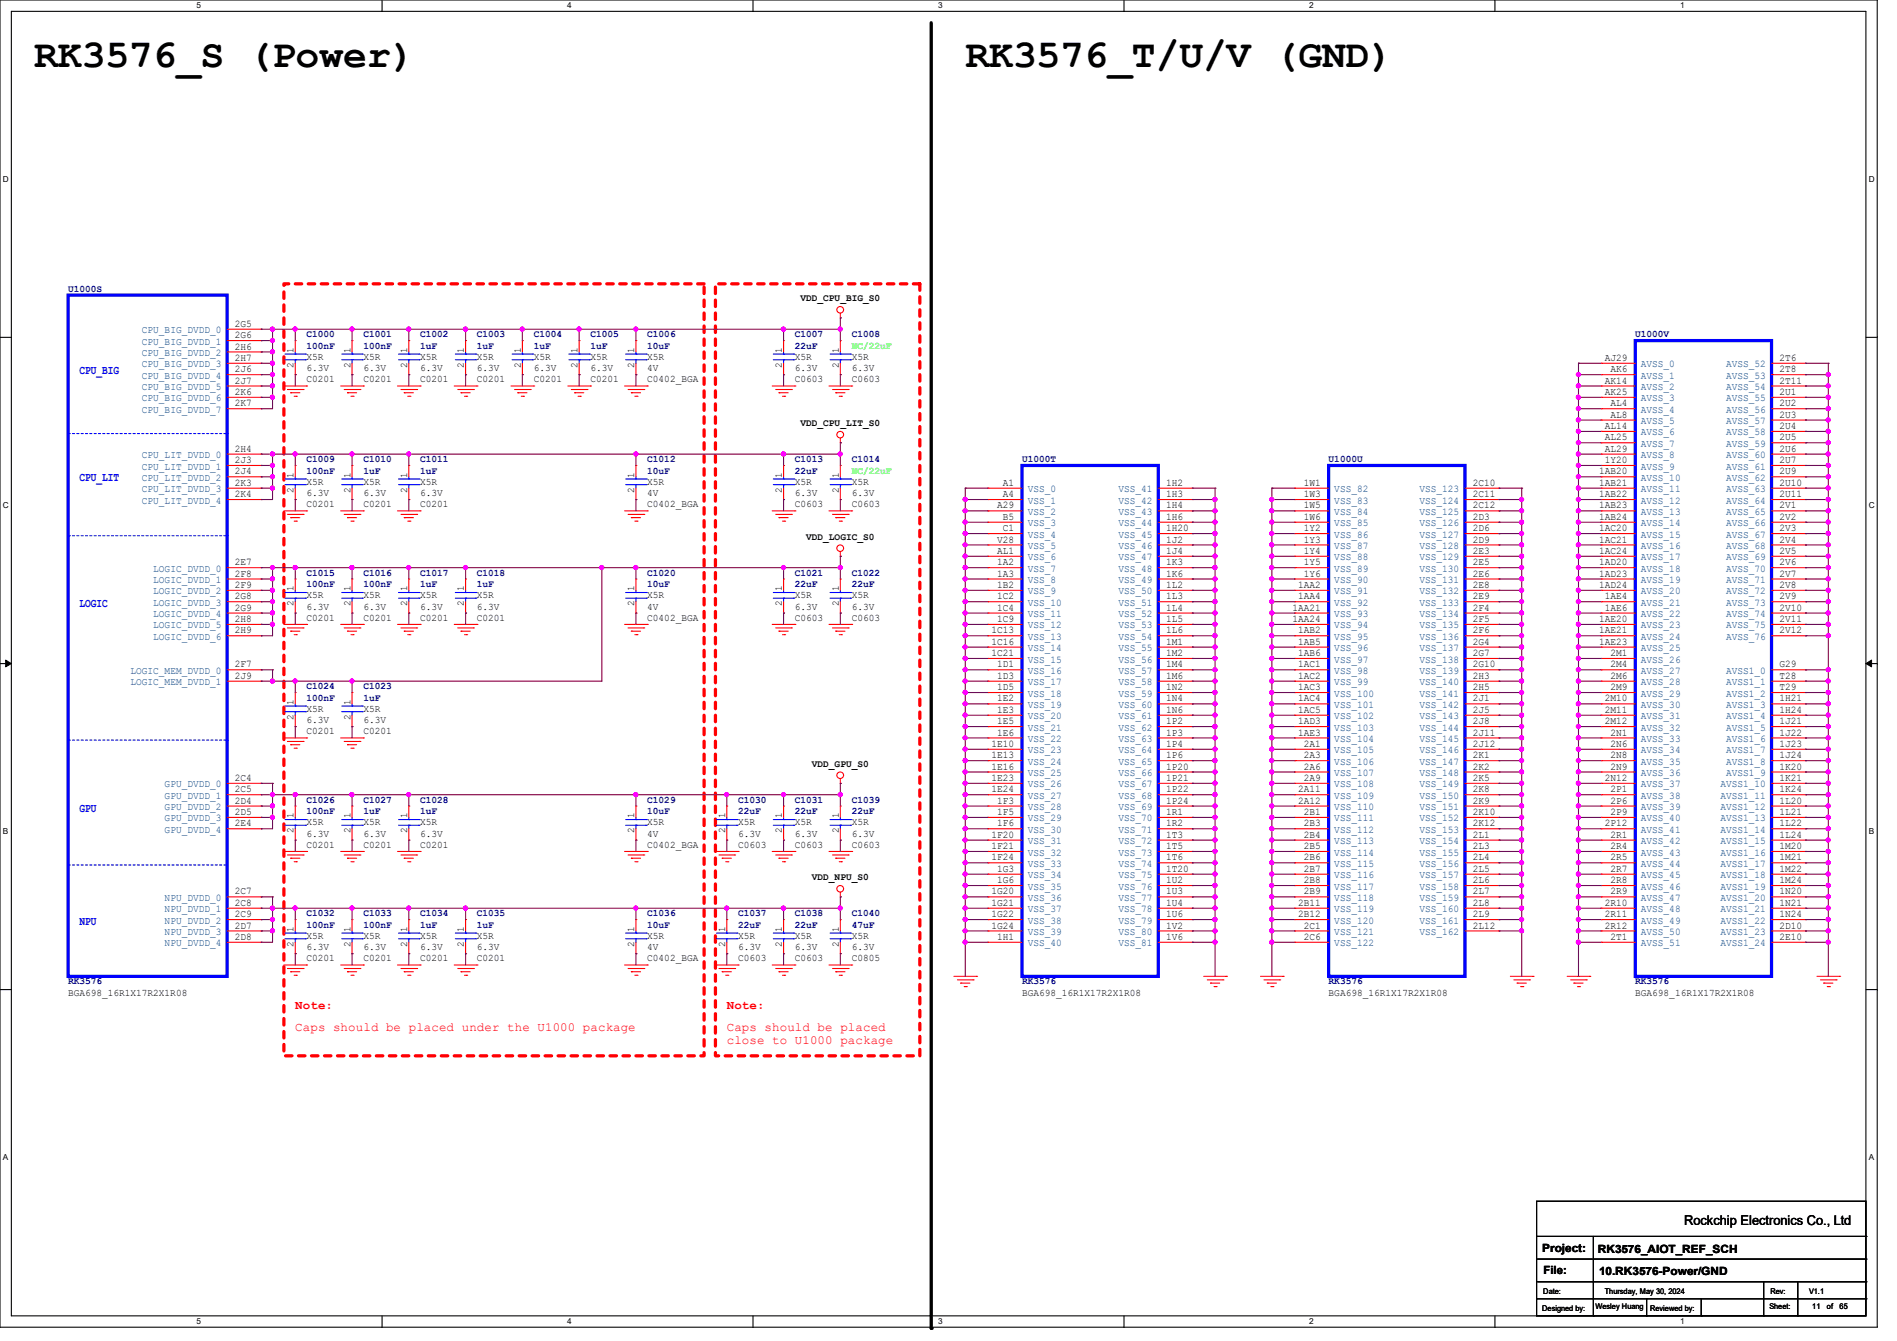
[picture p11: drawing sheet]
<svg xmlns="http://www.w3.org/2000/svg" width="297mm" height="210mm" viewBox="0 0 297 210" stroke-linecap="round" stroke-linejoin="round" font-family="sans-serif">
<defs><g id="words">
<g font-size="6.2">
<text x="5.3" y="10.5">RK3576_S (Power)</text>
<text x="151.1" y="10.5">RK3576_T/U/V (GND)</text>
</g>
<text font-size="2.1" x="263.7" y="191.9">Rockchip Electronics Co., Ltd</text>
<g font-size="1.9" fill="#00f">
<text x="12.4" y="58.5">CPU_BIG</text>
<text x="12.4" y="75.4">CPU_LIT</text>
<text x="12.4" y="95.1">LOGIC</text>
<text x="12.4" y="127.1">GPU</text>
<text x="12.4" y="144.9">NPU</text>
</g>
<g font-size="1.9" fill="#f00">
<text x="46.2" y="158.1">Note:</text>
<text x="46.2" y="161.5">Caps should be placed under the U1000 package</text>
<text x="113.8" y="161.5">Caps should be placed</text>
<text x="113.8" y="158.1">Note:</text>
<text x="113.8" y="163.5">close to U1000 package</text>
</g>
<g font-size="1.8">
<text x="241.5" y="196">Project:</text>
<text x="250.2" y="196.2">RK3576_AIOT_REF_SCH</text>
<text x="241.6" y="199.6">File:</text>
<text x="250.4" y="199.7">10.RK3576-Power/GND</text>
</g>
<g font-size="1.6" fill="#000080">
<text x="10.7" y="45.7">U1000S</text>
<text x="48" y="52.8">C1000</text>
<text x="56.9" y="52.8">C1001</text>
<text x="65.8" y="52.8">C1002</text>
<text x="74.7" y="52.8">C1003</text>
<text x="83.6" y="52.8">C1004</text>
<text x="92.5" y="52.8">C1005</text>
<text x="101.3" y="52.8">C1006</text>
<text x="124.5" y="52.8">C1007</text>
<text x="133.3" y="52.8">C1008</text>
<text x="256" y="52.8">U1000V</text>
<text x="48" y="54.6">100nF</text>
<text x="56.9" y="54.6">100nF</text>
<text x="65.8" y="54.6">1uF</text>
<text x="74.7" y="54.6">1uF</text>
<text x="83.6" y="54.6">1uF</text>
<text x="92.5" y="54.6">1uF</text>
<text x="101.3" y="54.6">10uF</text>
<text x="124.5" y="54.6">22uF</text>
<text x="48" y="72.4">C1009</text>
<text x="48" y="74.2">100nF</text>
<text x="56.9" y="72.4">C1010</text>
<text x="56.9" y="74.2">1uF</text>
<text x="65.8" y="72.4">C1011</text>
<text x="65.8" y="74.2">1uF</text>
<text x="101.3" y="72.4">C1012</text>
<text x="101.3" y="74.2">10uF</text>
<text x="124.5" y="72.4">C1013</text>
<text x="124.5" y="74.2">22uF</text>
<text x="133.3" y="72.4">C1014</text>
<text x="160" y="72.4">U1000T</text>
<text x="208" y="72.4">U1000U</text>
<text x="48" y="90.2">C1015</text>
<text x="48" y="91.9">100nF</text>
<text x="56.9" y="90.2">C1016</text>
<text x="56.9" y="91.9">100nF</text>
<text x="65.8" y="90.2">C1017</text>
<text x="65.8" y="91.9">1uF</text>
<text x="74.7" y="90.2">C1018</text>
<text x="74.7" y="91.9">1uF</text>
<text x="101.3" y="90.2">C1020</text>
<text x="101.3" y="91.9">10uF</text>
<text x="124.5" y="90.2">C1021</text>
<text x="124.5" y="91.9">22uF</text>
<text x="133.3" y="90.2">C1022</text>
<text x="133.3" y="91.9">22uF</text>
<text x="48" y="107.9">C1024</text>
<text x="56.9" y="107.9">C1023</text>
<text x="48" y="109.7">100nF</text>
<text x="56.9" y="109.7">1uF</text>
<text x="48" y="125.7">C1026</text>
<text x="56.9" y="125.7">C1027</text>
<text x="65.8" y="125.7">C1028</text>
<text x="101.3" y="125.7">C1029</text>
<text x="115.6" y="125.7">C1030</text>
<text x="124.5" y="125.7">C1031</text>
<text x="133.3" y="125.7">C1039</text>
<text x="48" y="127.5">100nF</text>
<text x="56.9" y="127.5">1uF</text>
<text x="65.8" y="127.5">1uF</text>
<text x="101.3" y="127.5">10uF</text>
<text x="115.6" y="127.5">22uF</text>
<text x="124.5" y="127.5">22uF</text>
<text x="133.3" y="127.5">22uF</text>
<text x="48" y="143.5">C1032</text>
<text x="56.9" y="143.5">C1033</text>
<text x="65.8" y="143.5">C1034</text>
<text x="74.7" y="143.5">C1035</text>
<text x="101.3" y="143.5">C1036</text>
<text x="115.6" y="143.5">C1037</text>
<text x="124.5" y="143.5">C1038</text>
<text x="133.3" y="143.5">C1040</text>
<text x="48" y="145.3">100nF</text>
<text x="56.9" y="145.3">100nF</text>
<text x="65.8" y="145.3">1uF</text>
<text x="74.7" y="145.3">1uF</text>
<text x="101.3" y="145.3">10uF</text>
<text x="115.6" y="145.3">22uF</text>
<text x="124.5" y="145.3">22uF</text>
<text x="133.3" y="145.3">47uF</text>
<text x="10.7" y="154.2">RK3576</text>
<text x="160" y="154.2">RK3576</text>
<text x="208" y="154.2">RK3576</text>
<text x="256" y="154.2">RK3576</text>
</g>
<g font-size="1.6">
<text x="125.3" y="47.2">VDD_CPU_BIG_S0</text>
<text x="36.8" y="51.2">2G5</text>
<text x="36.8" y="53">2G6</text>
<text x="36.8" y="54.7">2H6</text>
<text x="36.8" y="56.5">2H7</text>
<text x="36.8" y="58.3">2J6</text>
<text x="46" y="57.6" transform="rotate(-90 46 57.6)">2</text>
<text x="46" y="55.3" transform="rotate(-90 46 55.3)">1</text>
<text x="48" y="59.9">C0201</text>
<text x="48" y="56.3">X5R</text>
<text x="48" y="58.1">6.3V</text>
<text x="54.9" y="57.6" transform="rotate(-90 54.9 57.6)">2</text>
<text x="54.9" y="55.3" transform="rotate(-90 54.9 55.3)">1</text>
<text x="56.9" y="59.9">C0201</text>
<text x="56.9" y="56.3">X5R</text>
<text x="56.9" y="58.1">6.3V</text>
<text x="63.8" y="57.6" transform="rotate(-90 63.8 57.6)">2</text>
<text x="63.8" y="55.3" transform="rotate(-90 63.8 55.3)">1</text>
<text x="65.8" y="59.9">C0201</text>
<text x="65.8" y="56.3">X5R</text>
<text x="65.8" y="58.1">6.3V</text>
<text x="72.6" y="57.6" transform="rotate(-90 72.6 57.6)">2</text>
<text x="72.6" y="55.3" transform="rotate(-90 72.6 55.3)">1</text>
<text x="74.7" y="59.9">C0201</text>
<text x="74.7" y="56.3">X5R</text>
<text x="74.7" y="58.1">6.3V</text>
<text x="81.5" y="57.6" transform="rotate(-90 81.5 57.6)">2</text>
<text x="81.5" y="55.3" transform="rotate(-90 81.5 55.3)">1</text>
<text x="83.6" y="59.9">C0201</text>
<text x="83.6" y="56.3">X5R</text>
<text x="83.6" y="58.1">6.3V</text>
<text x="90.4" y="57.6" transform="rotate(-90 90.4 57.6)">2</text>
<text x="90.4" y="55.3" transform="rotate(-90 90.4 55.3)">1</text>
<text x="92.5" y="59.9">C0201</text>
<text x="92.5" y="56.3">X5R</text>
<text x="92.5" y="58.1">6.3V</text>
<text x="99.3" y="57.6" transform="rotate(-90 99.3 57.6)">2</text>
<text x="99.3" y="55.3" transform="rotate(-90 99.3 55.3)">1</text>
<text x="101.3" y="59.9">C0402_BGA</text>
<text x="101.3" y="56.3">X5R</text>
<text x="101.3" y="58.1">4V</text>
<text x="122.4" y="57.6" transform="rotate(-90 122.4 57.6)">2</text>
<text x="122.4" y="55.3" transform="rotate(-90 122.4 55.3)">1</text>
<text x="124.5" y="59.9">C0603</text>
<text x="124.5" y="56.3">X5R</text>
<text x="124.5" y="58.1">6.3V</text>
<text x="131.3" y="57.6" transform="rotate(-90 131.3 57.6)">2</text>
<text x="131.3" y="55.3" transform="rotate(-90 131.3 55.3)">1</text>
<text x="133.3" y="59.9">C0603</text>
<text x="133.3" y="56.3">X5R</text>
<text x="133.3" y="58.1">6.3V</text>
<text x="251.2" y="56.5">AJ29</text>
<text x="252.1" y="58.3">AK6</text>
<text x="278.6" y="56.5">2T6</text>
<text x="278.6" y="58.3">2T8</text>
<text x="36.8" y="60.1">2J7</text>
<text x="36.8" y="61.8">2K6</text>
<text x="36.8" y="63.6">2K7</text>
<text x="251.2" y="60.1">AK14</text>
<text x="251.2" y="61.8">AK25</text>
<text x="252.1" y="63.6">AL4</text>
<text x="252.1" y="65.4">AL8</text>
<text x="278.6" y="60.1">2T11</text>
<text x="278.6" y="61.8">2U1</text>
<text x="278.6" y="63.6">2U2</text>
<text x="278.6" y="65.4">2U3</text>
<text x="36.8" y="70.7">2H4</text>
<text x="125.3" y="66.7">VDD_CPU_LIT_S0</text>
<text x="251.2" y="67.2">AL14</text>
<text x="251.2" y="69">AL25</text>
<text x="251.2" y="70.7">AL29</text>
<text x="278.6" y="67.2">2U4</text>
<text x="278.6" y="69">2U5</text>
<text x="278.6" y="70.7">2U6</text>
<text x="36.8" y="72.5">2J3</text>
<text x="36.8" y="74.3">2J4</text>
<text x="36.8" y="76.1">2K3</text>
<text x="36.8" y="77.9">2K4</text>
<text x="46" y="77.2" transform="rotate(-90 46 77.2)">2</text>
<text x="46" y="74.8" transform="rotate(-90 46 74.8)">1</text>
<text x="48" y="75.9">X5R</text>
<text x="48" y="77.7">6.3V</text>
<text x="54.9" y="77.2" transform="rotate(-90 54.9 77.2)">2</text>
<text x="54.9" y="74.8" transform="rotate(-90 54.9 74.8)">1</text>
<text x="56.9" y="75.9">X5R</text>
<text x="56.9" y="77.7">6.3V</text>
<text x="63.8" y="77.2" transform="rotate(-90 63.8 77.2)">2</text>
<text x="63.8" y="74.8" transform="rotate(-90 63.8 74.8)">1</text>
<text x="65.8" y="75.9">X5R</text>
<text x="65.8" y="77.7">6.3V</text>
<text x="99.3" y="77.2" transform="rotate(-90 99.3 77.2)">2</text>
<text x="99.3" y="74.8" transform="rotate(-90 99.3 74.8)">1</text>
<text x="101.3" y="75.9">X5R</text>
<text x="101.3" y="77.7">4V</text>
<text x="122.4" y="77.2" transform="rotate(-90 122.4 77.2)">2</text>
<text x="122.4" y="74.8" transform="rotate(-90 122.4 74.8)">1</text>
<text x="124.5" y="75.9">X5R</text>
<text x="124.5" y="77.7">6.3V</text>
<text x="131.3" y="77.2" transform="rotate(-90 131.3 77.2)">2</text>
<text x="131.3" y="74.8" transform="rotate(-90 131.3 74.8)">1</text>
<text x="133.3" y="75.9">X5R</text>
<text x="133.3" y="77.7">6.3V</text>
<text x="157" y="76.1">A1</text>
<text x="157" y="77.9">A4</text>
<text x="182.6" y="76.1">1H2</text>
<text x="182.6" y="77.9">1H3</text>
<text x="204.1" y="76.1">1W1</text>
<text x="204.1" y="77.9">1W3</text>
<text x="230.6" y="76.1">2C10</text>
<text x="230.6" y="77.9">2C11</text>
<text x="250.4" y="74.3">1AB20</text>
<text x="250.4" y="76.1">1AB21</text>
<text x="250.4" y="77.9">1AB22</text>
<text x="251.2" y="72.5">1Y20</text>
<text x="278.6" y="72.5">2U7</text>
<text x="278.6" y="74.3">2U9</text>
<text x="278.6" y="76.1">2U10</text>
<text x="278.6" y="77.9">2U11</text>
<text x="48" y="79.5">C0201</text>
<text x="56.9" y="79.5">C0201</text>
<text x="65.8" y="79.5">C0201</text>
<text x="101.3" y="79.5">C0402_BGA</text>
<text x="124.5" y="79.5">C0603</text>
<text x="133.3" y="79.5">C0603</text>
<text x="156.1" y="79.6">A29</text>
<text x="157" y="81.4">B5</text>
<text x="157" y="83.2">C1</text>
<text x="182.6" y="79.6">1H4</text>
<text x="182.6" y="81.4">1H6</text>
<text x="182.6" y="83.2">1H20</text>
<text x="204.1" y="79.6">1W5</text>
<text x="204.1" y="81.4">1W6</text>
<text x="204.1" y="83.2">1Y2</text>
<text x="230.6" y="79.6">2C12</text>
<text x="230.6" y="81.4">2D3</text>
<text x="230.6" y="83.2">2D6</text>
<text x="250.4" y="79.6">1AB23</text>
<text x="250.4" y="81.4">1AB24</text>
<text x="250.4" y="83.2">1AC20</text>
<text x="278.6" y="79.6">2V1</text>
<text x="278.6" y="81.4">2V2</text>
<text x="278.6" y="83.2">2V3</text>
<text x="36.8" y="88.5">2E7</text>
<text x="126.2" y="84.5">VDD_LOGIC_S0</text>
<text x="156.1" y="85">V28</text>
<text x="156.1" y="86.7">AL1</text>
<text x="156.1" y="88.5">1A2</text>
<text x="182.6" y="85">1J2</text>
<text x="182.6" y="86.7">1J4</text>
<text x="182.6" y="88.5">1K3</text>
<text x="204.1" y="85">1Y3</text>
<text x="204.1" y="86.7">1Y4</text>
<text x="204.1" y="88.5">1Y5</text>
<text x="230.6" y="85">2D9</text>
<text x="230.6" y="86.7">2E3</text>
<text x="230.6" y="88.5">2E5</text>
<text x="250.4" y="85">1AC21</text>
<text x="250.4" y="86.7">1AC24</text>
<text x="250.4" y="88.5">1AD20</text>
<text x="278.6" y="85">2V4</text>
<text x="278.6" y="86.7">2V5</text>
<text x="278.6" y="88.5">2V6</text>
<text x="36.8" y="90.3">2F8</text>
<text x="36.8" y="92.1">2F9</text>
<text x="36.8" y="93.9">2G8</text>
<text x="36.8" y="95.6">2G9</text>
<text x="46" y="95" transform="rotate(-90 46 95)">2</text>
<text x="46" y="92.6" transform="rotate(-90 46 92.6)">1</text>
<text x="48" y="93.7">X5R</text>
<text x="48" y="95.5">6.3V</text>
<text x="54.9" y="95" transform="rotate(-90 54.9 95)">2</text>
<text x="54.9" y="92.6" transform="rotate(-90 54.9 92.6)">1</text>
<text x="56.9" y="93.7">X5R</text>
<text x="56.9" y="95.5">6.3V</text>
<text x="63.8" y="95" transform="rotate(-90 63.8 95)">2</text>
<text x="63.8" y="92.6" transform="rotate(-90 63.8 92.6)">1</text>
<text x="65.8" y="93.7">X5R</text>
<text x="65.8" y="95.5">6.3V</text>
<text x="72.6" y="95" transform="rotate(-90 72.6 95)">2</text>
<text x="72.6" y="92.6" transform="rotate(-90 72.6 92.6)">1</text>
<text x="74.7" y="93.7">X5R</text>
<text x="74.7" y="95.5">6.3V</text>
<text x="99.3" y="95" transform="rotate(-90 99.3 95)">2</text>
<text x="99.3" y="92.6" transform="rotate(-90 99.3 92.6)">1</text>
<text x="101.3" y="93.7">X5R</text>
<text x="101.3" y="95.5">4V</text>
<text x="122.4" y="95" transform="rotate(-90 122.4 95)">2</text>
<text x="122.4" y="92.6" transform="rotate(-90 122.4 92.6)">1</text>
<text x="124.5" y="93.7">X5R</text>
<text x="124.5" y="95.5">6.3V</text>
<text x="131.3" y="95" transform="rotate(-90 131.3 95)">2</text>
<text x="131.3" y="92.6" transform="rotate(-90 131.3 92.6)">1</text>
<text x="133.3" y="93.7">X5R</text>
<text x="133.3" y="95.5">6.3V</text>
<text x="156.1" y="90.3">1A3</text>
<text x="156.1" y="92.1">1B2</text>
<text x="156.1" y="93.9">1C2</text>
<text x="156.1" y="95.6">1C4</text>
<text x="182.6" y="90.3">1K6</text>
<text x="182.6" y="92.1">1L2</text>
<text x="182.6" y="93.9">1L3</text>
<text x="182.6" y="95.6">1L4</text>
<text x="202.4" y="95.6">1AA21</text>
<text x="203.2" y="92.1">1AA2</text>
<text x="203.2" y="93.9">1AA4</text>
<text x="204.1" y="90.3">1Y6</text>
<text x="230.6" y="90.3">2E6</text>
<text x="230.6" y="92.1">2E8</text>
<text x="230.6" y="93.9">2E9</text>
<text x="230.6" y="95.6">2F4</text>
<text x="250.4" y="90.3">1AD23</text>
<text x="250.4" y="92.1">1AD24</text>
<text x="251.2" y="93.9">1AE4</text>
<text x="251.2" y="95.6">1AE6</text>
<text x="278.6" y="90.3">2V7</text>
<text x="278.6" y="92.1">2V8</text>
<text x="278.6" y="93.9">2V9</text>
<text x="278.6" y="95.6">2V10</text>
<text x="36.8" y="97.4">2H8</text>
<text x="36.8" y="99.2">2H9</text>
<text x="48" y="97.2">C0201</text>
<text x="56.9" y="97.2">C0201</text>
<text x="65.8" y="97.2">C0201</text>
<text x="74.7" y="97.2">C0201</text>
<text x="101.3" y="97.2">C0402_BGA</text>
<text x="124.5" y="97.2">C0603</text>
<text x="133.3" y="97.2">C0603</text>
<text x="155.2" y="99.2">1C13</text>
<text x="155.2" y="101">1C16</text>
<text x="156.1" y="97.4">1C9</text>
<text x="182.6" y="97.4">1L5</text>
<text x="182.6" y="99.2">1L6</text>
<text x="182.6" y="101">1M1</text>
<text x="202.4" y="97.4">1AA24</text>
<text x="203.2" y="99.2">1AB2</text>
<text x="203.2" y="101">1AB5</text>
<text x="230.6" y="97.4">2F5</text>
<text x="230.6" y="99.2">2F6</text>
<text x="230.6" y="101">2G4</text>
<text x="250.4" y="97.4">1AE20</text>
<text x="250.4" y="99.2">1AE21</text>
<text x="250.4" y="101">1AE23</text>
<text x="278.6" y="97.4">2V11</text>
<text x="278.6" y="99.2">2V12</text>
<text x="36.8" y="104.5">2F7</text>
<text x="36.8" y="106.3">2J9</text>
<text x="155.2" y="102.7">1C21</text>
<text x="156.1" y="104.5">1D1</text>
<text x="156.1" y="106.3">1D3</text>
<text x="182.6" y="102.7">1M2</text>
<text x="182.6" y="104.5">1M4</text>
<text x="182.6" y="106.3">1M6</text>
<text x="203.2" y="102.7">1AB6</text>
<text x="203.2" y="104.5">1AC1</text>
<text x="203.2" y="106.3">1AC2</text>
<text x="230.6" y="102.7">2G7</text>
<text x="230.6" y="104.5">2G10</text>
<text x="230.6" y="106.3">2H3</text>
<text x="252.1" y="102.7">2M1</text>
<text x="252.1" y="104.5">2M4</text>
<text x="252.1" y="106.3">2M6</text>
<text x="278.6" y="104.5">G29</text>
<text x="278.6" y="106.3">T28</text>
<text x="46" y="112.7" transform="rotate(-90 46 112.7)">2</text>
<text x="46" y="110.4" transform="rotate(-90 46 110.4)">1</text>
<text x="48" y="111.5">X5R</text>
<text x="48" y="113.2">6.3V</text>
<text x="54.9" y="112.7" transform="rotate(-90 54.9 112.7)">2</text>
<text x="54.9" y="110.4" transform="rotate(-90 54.9 110.4)">1</text>
<text x="56.9" y="111.5">X5R</text>
<text x="56.9" y="113.2">6.3V</text>
<text x="156.1" y="108.1">1D5</text>
<text x="156.1" y="109.9">1E2</text>
<text x="156.1" y="111.6">1E3</text>
<text x="156.1" y="113.4">1E5</text>
<text x="182.6" y="108.1">1N2</text>
<text x="182.6" y="109.9">1N4</text>
<text x="182.6" y="111.6">1N6</text>
<text x="182.6" y="113.4">1P2</text>
<text x="203.2" y="108.1">1AC3</text>
<text x="203.2" y="109.9">1AC4</text>
<text x="203.2" y="111.6">1AC5</text>
<text x="203.2" y="113.4">1AD3</text>
<text x="230.6" y="108.1">2H5</text>
<text x="230.6" y="109.9">2J1</text>
<text x="230.6" y="111.6">2J5</text>
<text x="230.6" y="113.4">2J8</text>
<text x="251.2" y="109.9">2M10</text>
<text x="251.2" y="111.6">2M11</text>
<text x="251.2" y="113.4">2M12</text>
<text x="252.1" y="108.1">2M9</text>
<text x="278.6" y="108.1">T29</text>
<text x="278.6" y="109.9">1H21</text>
<text x="278.6" y="111.6">1H24</text>
<text x="278.6" y="113.4">1J21</text>
<text x="48" y="115">C0201</text>
<text x="56.9" y="115">C0201</text>
<text x="155.2" y="117">1E10</text>
<text x="155.2" y="118.7">1E13</text>
<text x="156.1" y="115.2">1E6</text>
<text x="182.6" y="115.2">1P3</text>
<text x="182.6" y="117">1P4</text>
<text x="182.6" y="118.7">1P6</text>
<text x="203.2" y="115.2">1AE3</text>
<text x="204.1" y="117">2A1</text>
<text x="204.1" y="118.7">2A3</text>
<text x="230.6" y="115.2">2J11</text>
<text x="230.6" y="117">2J12</text>
<text x="230.6" y="118.7">2K1</text>
<text x="252.1" y="115.2">2N1</text>
<text x="252.1" y="117">2N6</text>
<text x="252.1" y="118.7">2N8</text>
<text x="278.6" y="115.2">1J22</text>
<text x="278.6" y="117">1J23</text>
<text x="278.6" y="118.7">1J24</text>
<text x="36.8" y="122.3">2C4</text>
<text x="36.8" y="124.1">2C5</text>
<text x="36.8" y="125.9">2D4</text>
<text x="127.1" y="120.1">VDD_GPU_S0</text>
<text x="155.2" y="120.5">1E16</text>
<text x="155.2" y="122.3">1E23</text>
<text x="155.2" y="124.1">1E24</text>
<text x="156.1" y="125.9">1F3</text>
<text x="182.6" y="120.5">1P20</text>
<text x="182.6" y="122.3">1P21</text>
<text x="182.6" y="124.1">1P22</text>
<text x="182.6" y="125.9">1P24</text>
<text x="203.2" y="124.1">2A11</text>
<text x="203.2" y="125.9">2A12</text>
<text x="204.1" y="120.5">2A6</text>
<text x="204.1" y="122.3">2A9</text>
<text x="230.6" y="120.5">2K2</text>
<text x="230.6" y="122.3">2K5</text>
<text x="230.6" y="124.1">2K8</text>
<text x="230.6" y="125.9">2K9</text>
<text x="251.2" y="122.3">2N12</text>
<text x="252.1" y="120.5">2N9</text>
<text x="252.1" y="124.1">2P1</text>
<text x="252.1" y="125.9">2P6</text>
<text x="278.6" y="120.5">1K20</text>
<text x="278.6" y="122.3">1K21</text>
<text x="278.6" y="124.1">1K24</text>
<text x="278.6" y="125.9">1L20</text>
<text x="36.8" y="127.6">2D5</text>
<text x="36.8" y="129.4">2E4</text>
<text x="46" y="130.5" transform="rotate(-90 46 130.5)">2</text>
<text x="46" y="128.2" transform="rotate(-90 46 128.2)">1</text>
<text x="48" y="129.2">X5R</text>
<text x="48" y="131">6.3V</text>
<text x="54.9" y="130.5" transform="rotate(-90 54.9 130.5)">2</text>
<text x="54.9" y="128.2" transform="rotate(-90 54.9 128.2)">1</text>
<text x="56.9" y="129.2">X5R</text>
<text x="56.9" y="131">6.3V</text>
<text x="63.8" y="130.5" transform="rotate(-90 63.8 130.5)">2</text>
<text x="63.8" y="128.2" transform="rotate(-90 63.8 128.2)">1</text>
<text x="65.8" y="129.2">X5R</text>
<text x="65.8" y="131">6.3V</text>
<text x="99.3" y="130.5" transform="rotate(-90 99.3 130.5)">2</text>
<text x="99.3" y="128.2" transform="rotate(-90 99.3 128.2)">1</text>
<text x="101.3" y="129.2">X5R</text>
<text x="101.3" y="131">4V</text>
<text x="113.5" y="130.5" transform="rotate(-90 113.5 130.5)">2</text>
<text x="113.5" y="128.2" transform="rotate(-90 113.5 128.2)">1</text>
<text x="115.6" y="129.2">X5R</text>
<text x="115.6" y="131">6.3V</text>
<text x="122.4" y="130.5" transform="rotate(-90 122.4 130.5)">2</text>
<text x="122.4" y="128.2" transform="rotate(-90 122.4 128.2)">1</text>
<text x="124.5" y="129.2">X5R</text>
<text x="124.5" y="131">6.3V</text>
<text x="131.3" y="130.5" transform="rotate(-90 131.3 130.5)">2</text>
<text x="131.3" y="128.2" transform="rotate(-90 131.3 128.2)">1</text>
<text x="133.3" y="129.2">X5R</text>
<text x="133.3" y="131">6.3V</text>
<text x="155.2" y="131.2">1F20</text>
<text x="156.1" y="127.6">1F5</text>
<text x="156.1" y="129.4">1F6</text>
<text x="182.6" y="127.6">1R1</text>
<text x="182.6" y="129.4">1R2</text>
<text x="182.6" y="131.2">1T3</text>
<text x="204.1" y="127.6">2B1</text>
<text x="204.1" y="129.4">2B3</text>
<text x="204.1" y="131.2">2B4</text>
<text x="230.6" y="127.6">2K10</text>
<text x="230.6" y="129.4">2K12</text>
<text x="230.6" y="131.2">2L1</text>
<text x="251.2" y="129.4">2P12</text>
<text x="252.1" y="127.6">2P9</text>
<text x="252.1" y="131.2">2R1</text>
<text x="278.6" y="127.6">1L21</text>
<text x="278.6" y="129.4">1L22</text>
<text x="278.6" y="131.2">1L24</text>
<text x="48" y="132.8">C0201</text>
<text x="56.9" y="132.8">C0201</text>
<text x="65.8" y="132.8">C0201</text>
<text x="101.3" y="132.8">C0402_BGA</text>
<text x="115.6" y="132.8">C0603</text>
<text x="124.5" y="132.8">C0603</text>
<text x="127.1" y="137.8">VDD_NPU_S0</text>
<text x="133.3" y="132.8">C0603</text>
<text x="155.2" y="133">1F21</text>
<text x="155.2" y="134.7">1F24</text>
<text x="156.1" y="136.5">1G3</text>
<text x="182.6" y="133">1T5</text>
<text x="182.6" y="134.7">1T6</text>
<text x="182.6" y="136.5">1T20</text>
<text x="204.1" y="133">2B5</text>
<text x="204.1" y="134.7">2B6</text>
<text x="204.1" y="136.5">2B7</text>
<text x="230.6" y="133">2L3</text>
<text x="230.6" y="134.7">2L4</text>
<text x="230.6" y="136.5">2L5</text>
<text x="252.1" y="133">2R4</text>
<text x="252.1" y="134.7">2R5</text>
<text x="252.1" y="136.5">2R7</text>
<text x="278.6" y="133">1M20</text>
<text x="278.6" y="134.7">1M21</text>
<text x="278.6" y="136.5">1M22</text>
<text x="36.8" y="140.1">2C7</text>
<text x="36.8" y="141.9">2C8</text>
<text x="36.8" y="143.6">2C9</text>
<text x="155.2" y="140.1">1G20</text>
<text x="155.2" y="141.9">1G21</text>
<text x="155.2" y="143.6">1G22</text>
<text x="156.1" y="138.3">1G6</text>
<text x="182.6" y="138.3">1U2</text>
<text x="182.6" y="140.1">1U3</text>
<text x="182.6" y="141.9">1U4</text>
<text x="182.6" y="143.6">1U6</text>
<text x="203.2" y="141.9">2B11</text>
<text x="203.2" y="143.6">2B12</text>
<text x="204.1" y="138.3">2B8</text>
<text x="204.1" y="140.1">2B9</text>
<text x="230.6" y="138.3">2L6</text>
<text x="230.6" y="140.1">2L7</text>
<text x="230.6" y="141.9">2L8</text>
<text x="230.6" y="143.6">2L9</text>
<text x="251.2" y="141.9">2R10</text>
<text x="251.2" y="143.6">2R11</text>
<text x="252.1" y="138.3">2R8</text>
<text x="252.1" y="140.1">2R9</text>
<text x="278.6" y="138.3">1M24</text>
<text x="278.6" y="140.1">1N20</text>
<text x="278.6" y="141.9">1N21</text>
<text x="278.6" y="143.6">1N24</text>
<text x="36.8" y="145.4">2D7</text>
<text x="36.8" y="147.2">2D8</text>
<text x="46" y="148.3" transform="rotate(-90 46 148.3)">2</text>
<text x="46" y="146" transform="rotate(-90 46 146)">1</text>
<text x="48" y="147">X5R</text>
<text x="48" y="148.8">6.3V</text>
<text x="54.9" y="148.3" transform="rotate(-90 54.9 148.3)">2</text>
<text x="54.9" y="146" transform="rotate(-90 54.9 146)">1</text>
<text x="56.9" y="147">X5R</text>
<text x="56.9" y="148.8">6.3V</text>
<text x="63.8" y="148.3" transform="rotate(-90 63.8 148.3)">2</text>
<text x="63.8" y="146" transform="rotate(-90 63.8 146)">1</text>
<text x="65.8" y="147">X5R</text>
<text x="65.8" y="148.8">6.3V</text>
<text x="72.6" y="148.3" transform="rotate(-90 72.6 148.3)">2</text>
<text x="72.6" y="146" transform="rotate(-90 72.6 146)">1</text>
<text x="74.7" y="147">X5R</text>
<text x="74.7" y="148.8">6.3V</text>
<text x="99.3" y="148.3" transform="rotate(-90 99.3 148.3)">2</text>
<text x="99.3" y="146" transform="rotate(-90 99.3 146)">1</text>
<text x="101.3" y="147">X5R</text>
<text x="101.3" y="148.8">4V</text>
<text x="113.5" y="148.3" transform="rotate(-90 113.5 148.3)">2</text>
<text x="113.5" y="146" transform="rotate(-90 113.5 146)">1</text>
<text x="115.6" y="147">X5R</text>
<text x="115.6" y="148.8">6.3V</text>
<text x="122.4" y="148.3" transform="rotate(-90 122.4 148.3)">2</text>
<text x="122.4" y="146" transform="rotate(-90 122.4 146)">1</text>
<text x="124.5" y="147">X5R</text>
<text x="124.5" y="148.8">6.3V</text>
<text x="131.3" y="148.3" transform="rotate(-90 131.3 148.3)">2</text>
<text x="131.3" y="146" transform="rotate(-90 131.3 146)">1</text>
<text x="133.3" y="147">X5R</text>
<text x="133.3" y="148.8">6.3V</text>
<text x="155.2" y="145.4">1G24</text>
<text x="156.1" y="147.2">1H1</text>
<text x="182.6" y="145.4">1V2</text>
<text x="182.6" y="147.2">1V6</text>
<text x="204.1" y="145.4">2C1</text>
<text x="204.1" y="147.2">2C6</text>
<text x="230.6" y="145.4">2L12</text>
<text x="251.2" y="145.4">2R12</text>
<text x="252.1" y="147.2">2T1</text>
<text x="278.6" y="145.4">2D10</text>
<text x="278.6" y="147.2">2E10</text>
<text x="10.7" y="155.9">BGA698_16R1X17R2X1R08</text>
<text x="48" y="150.6">C0201</text>
<text x="56.9" y="150.6">C0201</text>
<text x="65.8" y="150.6">C0201</text>
<text x="74.7" y="150.6">C0201</text>
<text x="101.3" y="150.6">C0402_BGA</text>
<text x="115.6" y="150.6">C0603</text>
<text x="124.5" y="150.6">C0603</text>
<text x="133.3" y="150.6">C0805</text>
<text x="160" y="155.9">BGA698_16R1X17R2X1R08</text>
<text x="208" y="155.9">BGA698_16R1X17R2X1R08</text>
<text x="256" y="155.9">BGA698_16R1X17R2X1R08</text>
</g>
<g font-size="1.6" fill="#004080">
<text x="22.2" y="52.2">CPU_BIG_DVDD_0</text>
<text x="22.2" y="54">CPU_BIG_DVDD_1</text>
<text x="22.2" y="55.8">CPU_BIG_DVDD_2</text>
<text x="22.2" y="57.5">CPU_BIG_DVDD_3</text>
<text x="22.2" y="59.3">CPU_BIG_DVDD_4</text>
<text x="256.9" y="59.3">AVSS_1</text>
<text x="256.9" y="57.5">AVSS_0</text>
<text x="270.3" y="57.5">AVSS_52</text>
<text x="270.3" y="59.3">AVSS_53</text>
<text x="22.2" y="61.1">CPU_BIG_DVDD_5</text>
<text x="22.2" y="62.9">CPU_BIG_DVDD_6</text>
<text x="22.2" y="64.6">CPU_BIG_DVDD_7</text>
<text x="256.9" y="61.1">AVSS_2</text>
<text x="256.9" y="62.9">AVSS_3</text>
<text x="256.9" y="64.6">AVSS_4</text>
<text x="270.3" y="61.1">AVSS_54</text>
<text x="270.3" y="62.9">AVSS_55</text>
<text x="270.3" y="64.6">AVSS_56</text>
<text x="22.2" y="71.8">CPU_LIT_DVDD_0</text>
<text x="256.9" y="66.4">AVSS_5</text>
<text x="256.9" y="68.2">AVSS_6</text>
<text x="256.9" y="70">AVSS_7</text>
<text x="256.9" y="71.8">AVSS_8</text>
<text x="270.3" y="66.4">AVSS_57</text>
<text x="270.3" y="68.2">AVSS_58</text>
<text x="270.3" y="70">AVSS_59</text>
<text x="270.3" y="71.8">AVSS_60</text>
<text x="22.2" y="73.5">CPU_LIT_DVDD_1</text>
<text x="22.2" y="75.3">CPU_LIT_DVDD_2</text>
<text x="22.2" y="77.1">CPU_LIT_DVDD_3</text>
<text x="160.9" y="77.1">VSS_0</text>
<text x="175.1" y="77.1">VSS_41</text>
<text x="208.9" y="77.1">VSS_82</text>
<text x="222.2" y="77.1">VSS_123</text>
<text x="256.9" y="73.5">AVSS_9</text>
<text x="256.9" y="75.3">AVSS_10</text>
<text x="256.9" y="77.1">AVSS_11</text>
<text x="270.3" y="73.5">AVSS_61</text>
<text x="270.3" y="75.3">AVSS_62</text>
<text x="270.3" y="77.1">AVSS_63</text>
<text x="22.2" y="78.9">CPU_LIT_DVDD_4</text>
<text x="160.9" y="78.9">VSS_1</text>
<text x="160.9" y="80.6">VSS_2</text>
<text x="160.9" y="82.4">VSS_3</text>
<text x="175.1" y="78.9">VSS_42</text>
<text x="175.1" y="80.6">VSS_43</text>
<text x="175.1" y="82.4">VSS_44</text>
<text x="208.9" y="78.9">VSS_83</text>
<text x="208.9" y="80.6">VSS_84</text>
<text x="208.9" y="82.4">VSS_85</text>
<text x="222.2" y="78.9">VSS_124</text>
<text x="222.2" y="80.6">VSS_125</text>
<text x="222.2" y="82.4">VSS_126</text>
<text x="256.9" y="78.9">AVSS_12</text>
<text x="256.9" y="80.6">AVSS_13</text>
<text x="256.9" y="82.4">AVSS_14</text>
<text x="270.3" y="78.9">AVSS_64</text>
<text x="270.3" y="80.6">AVSS_65</text>
<text x="270.3" y="82.4">AVSS_66</text>
<text x="24" y="89.5">LOGIC_DVDD_0</text>
<text x="160.9" y="84.2">VSS_4</text>
<text x="160.9" y="86">VSS_5</text>
<text x="160.9" y="87.8">VSS_6</text>
<text x="160.9" y="89.5">VSS_7</text>
<text x="175.1" y="84.2">VSS_45</text>
<text x="175.1" y="86">VSS_46</text>
<text x="175.1" y="87.8">VSS_47</text>
<text x="175.1" y="89.5">VSS_48</text>
<text x="208.9" y="84.2">VSS_86</text>
<text x="208.9" y="86">VSS_87</text>
<text x="208.9" y="87.8">VSS_88</text>
<text x="208.9" y="89.5">VSS_89</text>
<text x="222.2" y="84.2">VSS_127</text>
<text x="222.2" y="86">VSS_128</text>
<text x="222.2" y="87.8">VSS_129</text>
<text x="222.2" y="89.5">VSS_130</text>
<text x="256.9" y="84.2">AVSS_15</text>
<text x="256.9" y="86">AVSS_16</text>
<text x="256.9" y="87.8">AVSS_17</text>
<text x="256.9" y="89.5">AVSS_18</text>
<text x="270.3" y="84.2">AVSS_67</text>
<text x="270.3" y="86">AVSS_68</text>
<text x="270.3" y="87.8">AVSS_69</text>
<text x="270.3" y="89.5">AVSS_70</text>
<text x="24" y="91.3">LOGIC_DVDD_1</text>
<text x="24" y="93.1">LOGIC_DVDD_2</text>
<text x="24" y="94.9">LOGIC_DVDD_3</text>
<text x="160.9" y="91.3">VSS_8</text>
<text x="160.9" y="93.1">VSS_9</text>
<text x="160.9" y="94.9">VSS_10</text>
<text x="175.1" y="91.3">VSS_49</text>
<text x="175.1" y="93.1">VSS_50</text>
<text x="175.1" y="94.9">VSS_51</text>
<text x="208.9" y="91.3">VSS_90</text>
<text x="208.9" y="93.1">VSS_91</text>
<text x="208.9" y="94.9">VSS_92</text>
<text x="222.2" y="91.3">VSS_131</text>
<text x="222.2" y="93.1">VSS_132</text>
<text x="222.2" y="94.9">VSS_133</text>
<text x="256.9" y="91.3">AVSS_19</text>
<text x="256.9" y="93.1">AVSS_20</text>
<text x="256.9" y="94.9">AVSS_21</text>
<text x="270.3" y="91.3">AVSS_71</text>
<text x="270.3" y="93.1">AVSS_72</text>
<text x="270.3" y="94.9">AVSS_73</text>
<text x="24" y="96.6">LOGIC_DVDD_4</text>
<text x="24" y="98.4">LOGIC_DVDD_5</text>
<text x="24" y="100.2">LOGIC_DVDD_6</text>
<text x="160.9" y="96.6">VSS_11</text>
<text x="160.9" y="98.4">VSS_12</text>
<text x="160.9" y="100.2">VSS_13</text>
<text x="160.9" y="102">VSS_14</text>
<text x="175.1" y="96.6">VSS_52</text>
<text x="175.1" y="98.4">VSS_53</text>
<text x="175.1" y="100.2">VSS_54</text>
<text x="175.1" y="102">VSS_55</text>
<text x="208.9" y="96.6">VSS_93</text>
<text x="208.9" y="98.4">VSS_94</text>
<text x="208.9" y="100.2">VSS_95</text>
<text x="208.9" y="102">VSS_96</text>
<text x="222.2" y="96.6">VSS_134</text>
<text x="222.2" y="98.4">VSS_135</text>
<text x="222.2" y="100.2">VSS_136</text>
<text x="222.2" y="102">VSS_137</text>
<text x="256.9" y="96.6">AVSS_22</text>
<text x="256.9" y="98.4">AVSS_23</text>
<text x="256.9" y="100.2">AVSS_24</text>
<text x="256.9" y="102">AVSS_25</text>
<text x="270.3" y="96.6">AVSS_74</text>
<text x="270.3" y="98.4">AVSS_75</text>
<text x="270.3" y="100.2">AVSS_76</text>
<text x="20.4" y="105.5">LOGIC_MEM_DVDD_0</text>
<text x="20.4" y="107.3">LOGIC_MEM_DVDD_1</text>
<text x="160.9" y="103.8">VSS_15</text>
<text x="160.9" y="105.5">VSS_16</text>
<text x="160.9" y="107.3">VSS_17</text>
<text x="175.1" y="103.8">VSS_56</text>
<text x="175.1" y="105.5">VSS_57</text>
<text x="175.1" y="107.3">VSS_58</text>
<text x="208.9" y="103.8">VSS_97</text>
<text x="208.9" y="105.5">VSS_98</text>
<text x="208.9" y="107.3">VSS_99</text>
<text x="222.2" y="103.8">VSS_138</text>
<text x="222.2" y="105.5">VSS_139</text>
<text x="222.2" y="107.3">VSS_140</text>
<text x="256.9" y="103.8">AVSS_26</text>
<text x="256.9" y="105.5">AVSS_27</text>
<text x="256.9" y="107.3">AVSS_28</text>
<text x="270.3" y="105.5">AVSS1_0</text>
<text x="270.3" y="107.3">AVSS1_1</text>
<text x="160.9" y="109.1">VSS_18</text>
<text x="160.9" y="110.9">VSS_19</text>
<text x="160.9" y="112.7">VSS_20</text>
<text x="175.1" y="109.1">VSS_59</text>
<text x="175.1" y="110.9">VSS_60</text>
<text x="175.1" y="112.7">VSS_61</text>
<text x="208.9" y="109.1">VSS_100</text>
<text x="208.9" y="110.9">VSS_101</text>
<text x="208.9" y="112.7">VSS_102</text>
<text x="222.2" y="109.1">VSS_141</text>
<text x="222.2" y="110.9">VSS_142</text>
<text x="222.2" y="112.7">VSS_143</text>
<text x="256.9" y="109.1">AVSS_29</text>
<text x="256.9" y="110.9">AVSS_30</text>
<text x="256.9" y="112.7">AVSS_31</text>
<text x="270.3" y="109.1">AVSS1_2</text>
<text x="270.3" y="110.9">AVSS1_3</text>
<text x="270.3" y="112.7">AVSS1_4</text>
<text x="160.9" y="114.4">VSS_21</text>
<text x="160.9" y="116.2">VSS_22</text>
<text x="160.9" y="118">VSS_23</text>
<text x="160.9" y="119.8">VSS_24</text>
<text x="175.1" y="114.4">VSS_62</text>
<text x="175.1" y="116.2">VSS_63</text>
<text x="175.1" y="118">VSS_64</text>
<text x="175.1" y="119.8">VSS_65</text>
<text x="208.9" y="114.4">VSS_103</text>
<text x="208.9" y="116.2">VSS_104</text>
<text x="208.9" y="118">VSS_105</text>
<text x="208.9" y="119.8">VSS_106</text>
<text x="222.2" y="114.4">VSS_144</text>
<text x="222.2" y="116.2">VSS_145</text>
<text x="222.2" y="118">VSS_146</text>
<text x="222.2" y="119.8">VSS_147</text>
<text x="256.9" y="114.4">AVSS_32</text>
<text x="256.9" y="116.2">AVSS_33</text>
<text x="256.9" y="118">AVSS_34</text>
<text x="256.9" y="119.8">AVSS_35</text>
<text x="270.3" y="114.4">AVSS1_5</text>
<text x="270.3" y="116.2">AVSS1_6</text>
<text x="270.3" y="118">AVSS1_7</text>
<text x="270.3" y="119.8">AVSS1_8</text>
<text x="25.8" y="123.3">GPU_DVDD_0</text>
<text x="25.8" y="125.1">GPU_DVDD_1</text>
<text x="160.9" y="121.5">VSS_25</text>
<text x="160.9" y="123.3">VSS_26</text>
<text x="160.9" y="125.1">VSS_27</text>
<text x="175.1" y="121.5">VSS_66</text>
<text x="175.1" y="123.3">VSS_67</text>
<text x="175.1" y="125.1">VSS_68</text>
<text x="208.9" y="121.5">VSS_107</text>
<text x="208.9" y="123.3">VSS_108</text>
<text x="208.9" y="125.1">VSS_109</text>
<text x="222.2" y="121.5">VSS_148</text>
<text x="222.2" y="123.3">VSS_149</text>
<text x="222.2" y="125.1">VSS_150</text>
<text x="256.9" y="121.5">AVSS_36</text>
<text x="256.9" y="123.3">AVSS_37</text>
<text x="256.9" y="125.1">AVSS_38</text>
<text x="269.4" y="123.3">AVSS1_10</text>
<text x="269.4" y="125.1">AVSS1_11</text>
<text x="270.3" y="121.5">AVSS1_9</text>
<text x="25.8" y="126.9">GPU_DVDD_2</text>
<text x="25.8" y="128.7">GPU_DVDD_3</text>
<text x="25.8" y="130.4">GPU_DVDD_4</text>
<text x="160.9" y="126.9">VSS_28</text>
<text x="160.9" y="128.7">VSS_29</text>
<text x="160.9" y="130.4">VSS_30</text>
<text x="175.1" y="126.9">VSS_69</text>
<text x="175.1" y="128.7">VSS_70</text>
<text x="175.1" y="130.4">VSS_71</text>
<text x="208.9" y="126.9">VSS_110</text>
<text x="208.9" y="128.7">VSS_111</text>
<text x="208.9" y="130.4">VSS_112</text>
<text x="222.2" y="126.9">VSS_151</text>
<text x="222.2" y="128.7">VSS_152</text>
<text x="222.2" y="130.4">VSS_153</text>
<text x="256.9" y="126.9">AVSS_39</text>
<text x="256.9" y="128.7">AVSS_40</text>
<text x="256.9" y="130.4">AVSS_41</text>
<text x="269.4" y="126.9">AVSS1_12</text>
<text x="269.4" y="128.7">AVSS1_13</text>
<text x="269.4" y="130.4">AVSS1_14</text>
<text x="160.9" y="132.2">VSS_31</text>
<text x="160.9" y="134">VSS_32</text>
<text x="160.9" y="135.8">VSS_33</text>
<text x="160.9" y="137.5">VSS_34</text>
<text x="175.1" y="132.2">VSS_72</text>
<text x="175.1" y="134">VSS_73</text>
<text x="175.1" y="135.8">VSS_74</text>
<text x="175.1" y="137.5">VSS_75</text>
<text x="208.9" y="132.2">VSS_113</text>
<text x="208.9" y="134">VSS_114</text>
<text x="208.9" y="135.8">VSS_115</text>
<text x="208.9" y="137.5">VSS_116</text>
<text x="222.2" y="132.2">VSS_154</text>
<text x="222.2" y="134">VSS_155</text>
<text x="222.2" y="135.8">VSS_156</text>
<text x="222.2" y="137.5">VSS_157</text>
<text x="256.9" y="132.2">AVSS_42</text>
<text x="256.9" y="134">AVSS_43</text>
<text x="256.9" y="135.8">AVSS_44</text>
<text x="256.9" y="137.5">AVSS_45</text>
<text x="269.4" y="132.2">AVSS1_15</text>
<text x="269.4" y="134">AVSS1_16</text>
<text x="269.4" y="135.8">AVSS1_17</text>
<text x="269.4" y="137.5">AVSS1_18</text>
<text x="25.8" y="141.1">NPU_DVDD_0</text>
<text x="25.8" y="142.9">NPU_DVDD_1</text>
<text x="160.9" y="139.3">VSS_35</text>
<text x="160.9" y="141.1">VSS_36</text>
<text x="160.9" y="142.9">VSS_37</text>
<text x="175.1" y="139.3">VSS_76</text>
<text x="175.1" y="141.1">VSS_77</text>
<text x="175.1" y="142.9">VSS_78</text>
<text x="208.9" y="139.3">VSS_117</text>
<text x="208.9" y="141.1">VSS_118</text>
<text x="208.9" y="142.9">VSS_119</text>
<text x="222.2" y="139.3">VSS_158</text>
<text x="222.2" y="141.1">VSS_159</text>
<text x="222.2" y="142.9">VSS_160</text>
<text x="256.9" y="139.3">AVSS_46</text>
<text x="256.9" y="141.1">AVSS_47</text>
<text x="256.9" y="142.9">AVSS_48</text>
<text x="269.4" y="139.3">AVSS1_19</text>
<text x="269.4" y="141.1">AVSS1_20</text>
<text x="269.4" y="142.9">AVSS1_21</text>
<text x="25.8" y="144.7">NPU_DVDD_2</text>
<text x="25.8" y="146.4">NPU_DVDD_3</text>
<text x="25.8" y="148.2">NPU_DVDD_4</text>
<text x="160.9" y="144.7">VSS_38</text>
<text x="160.9" y="146.4">VSS_39</text>
<text x="160.9" y="148.2">VSS_40</text>
<text x="175.1" y="144.7">VSS_79</text>
<text x="175.1" y="146.4">VSS_80</text>
<text x="175.1" y="148.2">VSS_81</text>
<text x="208.9" y="144.7">VSS_120</text>
<text x="208.9" y="146.4">VSS_121</text>
<text x="208.9" y="148.2">VSS_122</text>
<text x="222.2" y="144.7">VSS_161</text>
<text x="222.2" y="146.4">VSS_162</text>
<text x="256.9" y="144.7">AVSS_49</text>
<text x="256.9" y="146.4">AVSS_50</text>
<text x="256.9" y="148.2">AVSS_51</text>
<text x="269.4" y="144.7">AVSS1_22</text>
<text x="269.4" y="146.4">AVSS1_23</text>
<text x="269.4" y="148.2">AVSS1_24</text>
</g>
<g font-size="1.6" fill="#0f0">
<text x="133.3" y="54.6">NC/22uF</text>
<text x="133.3" y="74.2">NC/22uF</text>
</g>
<g font-size="1.3">
<text x="30.8" y="1.3">5</text>
<text x="88.8" y="1.3">4</text>
<text x="146.9" y="1.3">3</text>
<text x="205" y="1.3">2</text>
<text x="263.1" y="1.3">1</text>
<text x=".5" y="28.4">D</text>
<text x="292.6" y="28.4">D</text>
<text x=".5" y="79.5">C</text>
<text x="292.6" y="79.5">C</text>
<text x=".5" y="130.6">B</text>
<text x="292.6" y="130.6">B</text>
<text x=".5" y="181.7">A</text>
<text x="292.6" y="181.7">A</text>
<text x="30.8" y="207.4">5</text>
<text x="88.8" y="207.4">4</text>
<text x="146.9" y="207.4">3</text>
<text x="205" y="207.4">2</text>
<text x="263.1" y="207.4">1</text>
</g>
<g font-size="1.2">
<text x="241.6" y="202.6">Date:</text>
<text x="251.2" y="202.6">Thursday, May 30, 2024</text>
<text x="277.2" y="202.6">Rev:</text>
<text x="283.2" y="202.6">V1.1</text>
<text x="241.5" y="205.3">Designed by:</text>
<text x="249.8" y="205.1">Wesley Huang</text>
<text x="258.4" y="205.3">Reviewed by:</text>
<text x="277" y="205.1">Sheet:</text>
<text x="283.8" y="205.1">11</text>
<text x="286" y="205.1">of</text>
<text x="288" y="205.1">65</text>
</g>
</g></defs>
<path d="M0 0h293.9v207.9h-293.9zM1.8 1.8h290.3v204.3h-290.3z" fill="none" stroke="#000" stroke-width=".17"/>
<g fill="#fff">
<path d="M30.8 .2h.7v1.4h-.7z"/>
<path d="M30.8 206.2h.7v1.4h-.7z"/>
</g>
<path d="M59.8 0v1.8M59.8 206.1v1.8" fill="none" stroke="#000" stroke-width=".17"/>
<g fill="#fff">
<path d="M88.8 .2h.7v1.4h-.7z"/>
<path d="M88.8 206.2h.7v1.4h-.7z"/>
</g>
<path d="M117.9 0v1.8M117.9 206.1v1.8" fill="none" stroke="#000" stroke-width=".17"/>
<g fill="#fff">
<path d="M146.9 .2h.7v1.4h-.7z"/>
<path d="M146.9 206.2h.7v1.4h-.7z"/>
</g>
<path d="M176 0v1.8M176 206.1v1.8" fill="none" stroke="#000" stroke-width=".17"/>
<g fill="#fff">
<path d="M205 .2h.7v1.4h-.7z"/>
<path d="M205 206.2h.7v1.4h-.7z"/>
</g>
<path d="M234.1 0v1.8M234.1 206.1v1.8" fill="none" stroke="#000" stroke-width=".17"/>
<g fill="#fff">
<path d="M263.1 .2h.6v1.4h-.6z"/>
<path d="M263.1 206.2h.6v1.4h-.6z"/>
<path d="M.5 27.3h.9v1.4h-.9z"/>
<path d="M292.6 27.3h.9v1.4h-.9z"/>
<path d="M.5 78.4h.9v1.4h-.9z"/>
<path d="M292.6 78.4h.9v1.4h-.9z"/>
</g>
<path d="M0 52.8h1.8M292.1 52.8h1.8" fill="none" stroke="#000" stroke-width=".17"/>
<g fill="#fff">
<path d="M.5 129.5h.8v1.4h-.8z"/>
<path d="M292.6 129.5h.8v1.4h-.8z"/>
</g>
<path d="M0 103.9h1.8M292.1 103.9h1.8" fill="none" stroke="#000" stroke-width=".17"/>
<path d="M.9 103.4l.9 .5-.9 .5zM292.1 103.9l.9-.5v1z" fill="#000" stroke="#000" stroke-width=".16"/>
<g fill="#fff">
<path d="M.5 180.5h.8v1.4h-.8z"/>
<path d="M292.6 180.5h.8v1.4h-.8z"/>
</g>
<g fill="none" stroke="#000" stroke-width=".17">
<path d="M0 155h1.8M292.1 155h1.8M240.6 188.1h51.5v18h-51.5zM240.6 193.6h51.5M240.6 197.2h51.5M249.5 193.6v12.5M292.1 193.6h.1M292.1 197.2h.1M240.6 200.7h51.5M240.6 203.4h51.5M249.5 206.1h.1M257.8 206.1h.1"/>
<path d="M257.8 203.4v2.7M266.4 206.1h.1M266.4 203.4v2.7M276.1 206.1h.1M276.1 200.7v5.4M281.5 206.1h.1M281.5 200.7v5.4M292.1 200.7h.1M292.1 203.4h.1"/>
</g>
<path d="M145.8 3.6v204.4" fill="none" stroke="#000" stroke-width=".51"/>
<circle cx="145.8" cy="208" r=".25" fill="#000"/>
<path d="M44.4 44.4h65.8v121h-65.8zM112 44.4h32v121h-32z" fill="none" stroke="#f00" stroke-width=".51" stroke-dasharray="1 1"/>
<g fill="none" stroke="#f00" stroke-width=".17">
<path d="M35.6 56.9h5.3M35.6 58.7h5.3M35.6 51.6h5.3M35.6 53.3h5.3M35.6 55.1h5.3M40.9 51.6h.1M40.9 53.3h.1M40.9 55.1h.1M40.9 56.9h.1M40.9 58.7h.1M46.2 53.3h.1M46.2 58.7h.1"/>
<path d="M46.2 53.3v1.8M46.2 56.9v1.8M55.1 53.3h.1M55.1 58.7h.1M55.1 53.3v1.8M55.1 56.9v1.8M64 53.3h.1M64 58.7h.1M64 53.3v1.8M64 56.9v1.8M72.9 53.3h.1M72.9 58.7h.1"/>
<path d="M72.9 53.3v1.8M72.9 56.9v1.8M81.8 53.3h.1M81.8 58.7h.1M81.8 53.3v1.8M81.8 56.9v1.8M90.7 53.3h.1M90.7 58.7h.1M90.7 53.3v1.8M90.7 56.9v1.8M99.6 53.3h.1M99.6 58.7h.1"/>
<path d="M99.6 53.3v1.8M99.6 56.9v1.8M122.7 53.3h.1M122.7 58.7h.1M122.7 53.3v1.8M122.7 56.9v1.8M131.6 49.8h.1M131.6 53.3h.1M131.6 58.7h.1M131.6 49.1v.7M131.6 53.3v1.8M131.6 56.9v1.8"/>
<path d="M250.7 58.7h.1M250.7 56.9h.1M250.7 56.9h5.3M250.7 58.7h5.3M277.4 56.9h5.3M277.4 58.7h5.3M282.7 56.9h.1M282.7 58.7h.1M35.6 60.5h5.3M35.6 76.5h5.3M35.6 78.2h5.3M35.6 62.2h5.3"/>
<path d="M35.6 64h5.3M35.6 71.1h5.3M35.6 72.9h5.3M35.6 74.7h5.3M40.9 60.5h.1M40.9 62.2h.1M40.9 64h.1M40.9 71.1h.1M40.9 72.9h.1M40.9 74.7h.1M40.9 76.5h.1M40.9 78.2h.1"/>
<path d="M44.4 60.5h3.6M45 61h2.5M45.5 61.5h.1M45.5 61.5h1.4M46.1 62.1h.3M46.2 72.9h.1M46.2 78.2h.1M46.2 72.9v1.8M46.2 76.5v1.7M46.4 62.1h.1M47.5 61h.1M48 60.5h.1"/>
<path d="M53.3 60.5h3.6M53.9 61h2.4M54.4 61.5h.1M54.4 61.5h1.4M54.9 62.1h.4M55.1 72.9h.1M55.1 78.2h.1M55.1 72.9v1.8M55.1 76.5v1.7M55.3 62.1h.1M56.3 61h.1M56.9 60.5h.1"/>
<path d="M62.2 60.5h3.6M62.8 61h2.4M63.3 61.5h.1M63.3 61.5h1.4M63.8 62.1h.4M64 72.9h.1M64 78.2h.1M64 72.9v1.8M64 76.5v1.7M64.2 62.1h.1M65.2 61h.1M65.8 60.5h.1"/>
<path d="M71.1 60.5h3.6M71.7 61h2.4M72.2 61.5h.1M72.2 61.5h1.4M72.7 62.1h.4M73.1 62.1h.1M74.1 61h.1M74.7 60.5h.1M80 60.5h3.6M80.6 61h2.4M81.1 61.5h.1M81.1 61.5h1.4"/>
<path d="M81.6 62.1h.4M82 62.1h.1M83 61h.1M83.6 60.5h.1M88.9 60.5h3.6M89.5 61h2.4M90 61.5h.1M90 61.5h1.4M90.5 62.1h.3M90.8 62.1h.1M91.9 61h.1M92.5 60.5h.1"/>
<path d="M97.8 60.5h3.5M98.3 61h2.5M98.8 61.5h.1M98.8 61.5h1.5M99.4 62.1h.3M99.6 72.9h.1M99.6 78.2h.1M99.6 72.9v1.8M99.6 76.5v1.7M99.7 62.1h.1M100.8 61h.1M101.3 60.5h.1"/>
<path d="M120.9 60.5h3.6M121.5 61h2.4M122 61.5h.1M122 61.5h1.4M122.5 62.1h.4M122.7 72.9h.1M122.7 78.2h.1M122.7 72.9v1.8M122.7 76.5v1.7M122.9 62.1h.1M123.9 61h.1M124.5 60.5h.1"/>
<path d="M129.8 60.5h3.5M130.3 61h2.5M130.9 61.5h.1M130.9 61.5h1.4M131.4 62.1h.3M131.6 69.3h.1M131.6 72.9h.1M131.6 78.2h.1M131.6 68.6v.7M131.6 72.9v1.8M131.6 76.5v1.7M131.7 62.1h.1"/>
<path d="M132.8 61h.1M133.3 60.5h.1M154.7 76.5h.1M154.7 78.2h.1M154.7 76.5h5.3M154.7 78.2h5.3M181.4 76.5h5.3M181.4 78.2h5.3M186.7 76.5h.1M186.7 78.2h.1M202.7 76.5h.1M202.7 78.2h.1"/>
<path d="M202.7 76.5h5.3M202.7 78.2h5.3M229.4 76.5h5.3M229.4 78.2h5.3M234.7 76.5h.1M234.7 78.2h.1M250.7 60.5h.1M250.7 62.2h.1M250.7 64h.1M250.7 65.8h.1M250.7 67.6h.1M250.7 69.3h.1"/>
<path d="M250.7 71.1h.1M250.7 72.9h.1M250.7 74.7h.1M250.7 76.5h.1M250.7 78.2h.1M250.7 60.5h5.3M250.7 76.5h5.3M250.7 78.2h5.3M250.7 62.2h5.3M250.7 64h5.3M250.7 65.8h5.3M250.7 67.6h5.3"/>
<path d="M250.7 69.3h5.3M250.7 71.1h5.3M250.7 72.9h5.3M250.7 74.7h5.3M277.4 60.5h5.3M277.4 76.5h5.3M277.4 78.2h5.3M277.4 62.2h5.3M277.4 64h5.3M277.4 65.8h5.3M277.4 67.6h5.3M277.4 69.3h5.3"/>
<path d="M277.4 71.1h5.3M277.4 72.9h5.3M277.4 74.7h5.3M282.7 60.5h.1M282.7 62.2h.1M282.7 64h.1M282.7 65.8h.1M282.7 67.6h.1M282.7 69.3h.1M282.7 71.1h.1M282.7 72.9h.1M282.7 74.7h.1"/>
<path d="M282.7 76.5h.1M282.7 78.2h.1M35.6 97.8h5.3M35.6 88.9h5.3M35.6 90.7h5.3M35.6 92.5h5.3M35.6 94.2h5.3M35.6 96h5.3M35.6 99.6h5.3M40.9 88.9h.1M40.9 90.7h.1M40.9 92.5h.1"/>
<path d="M40.9 94.2h.1M40.9 96h.1M40.9 97.8h.1M40.9 99.6h.1M44.4 80h3.6M44.4 97.8h3.6M45 80.6h2.5M45 98.3h2.5M45.5 81.1h.1M45.5 98.8h.1M45.5 81.1h1.4M45.5 98.8h1.4"/>
<path d="M46.1 81.6h.3M46.1 99.4h.3M46.2 90.7h.1M46.2 96h.1M46.2 90.7v1.8M46.2 94.2v1.8M46.4 81.6h.1M46.4 99.4h.1M47.5 80.6h.1M47.5 98.3h.1M48 80h.1M48 97.8h.1"/>
<path d="M53.3 80h3.6M53.3 97.8h3.6M53.9 80.6h2.4M53.9 98.3h2.4M54.4 81.1h.1M54.4 98.8h.1M54.4 81.1h1.4M54.4 98.8h1.4M54.9 81.6h.4M54.9 99.4h.4M55.1 90.7h.1M55.1 96h.1"/>
<path d="M55.1 90.7v1.8M55.1 94.2v1.8M55.3 81.6h.1M55.3 99.4h.1M56.3 80.6h.1M56.3 98.3h.1M56.9 80h.1M56.9 97.8h.1M62.2 80h3.6M62.2 97.8h3.6M62.8 80.6h2.4M62.8 98.3h2.4"/>
<path d="M63.3 81.1h.1M63.3 98.8h.1M63.3 81.1h1.4M63.3 98.8h1.4M63.8 81.6h.4M63.8 99.4h.4M64 90.7h.1M64 96h.1M64 90.7v1.8M64 94.2v1.8M64.2 81.6h.1M64.2 99.4h.1"/>
<path d="M65.2 80.6h.1M65.2 98.3h.1M65.8 80h.1M65.8 97.8h.1M71.1 97.8h3.6M71.7 98.3h2.4M72.2 98.8h.1M72.2 98.8h1.4M72.7 99.4h.4M72.9 90.7h.1M72.9 96h.1M72.9 90.7v1.8"/>
<path d="M72.9 94.2v1.8M73.1 99.4h.1M74.1 98.3h.1M74.7 97.8h.1M97.8 80h3.5M97.8 97.8h3.5M98.3 80.6h2.5M98.3 98.3h2.5M98.8 81.1h.1M98.8 98.8h.1M98.8 81.1h1.5M98.8 98.8h1.5"/>
<path d="M99.4 81.6h.3M99.4 99.4h.3M99.6 90.7h.1M99.6 96h.1M99.6 90.7v1.8M99.6 94.2v1.8M99.7 81.6h.1M99.7 99.4h.1M100.8 80.6h.1M100.8 98.3h.1M101.3 80h.1M101.3 97.8h.1"/>
<path d="M120.9 80h3.6M120.9 97.8h3.6M121.5 80.6h2.4M121.5 98.3h2.4M122 98.8h.1M122 81.1h.1M122 81.1h1.4M122 98.8h1.4M122.5 81.6h.4M122.5 99.4h.4M122.7 90.7h.1M122.7 96h.1"/>
<path d="M122.7 90.7v1.8M122.7 94.2v1.8M122.9 99.4h.1M122.9 81.6h.1M123.9 98.3h.1M123.9 80.6h.1M124.5 97.8h.1M124.5 80h.1M129.8 80h3.5M129.8 97.8h3.5M130.3 80.6h2.5M130.3 98.3h2.5"/>
<path d="M130.9 98.8h.1M130.9 81.1h.1M130.9 81.1h1.4M130.9 98.8h1.4M131.4 81.6h.3M131.4 99.4h.3M131.6 87.1h.1M131.6 90.7h.1M131.6 96h.1M131.6 86.4v.7M131.6 90.7v1.8M131.6 94.2v1.8"/>
<path d="M131.7 99.4h.1M131.7 81.6h.1M132.8 98.3h.1M132.8 80.6h.1M133.3 97.8h.1M133.3 80h.1M154.7 80h.1M154.7 81.8h.1M154.7 83.6h.1M154.7 85.3h.1M154.7 87.1h.1M154.7 88.9h.1"/>
<path d="M154.7 90.7h.1M154.7 92.5h.1M154.7 94.2h.1M154.7 96h.1M154.7 97.8h.1M154.7 99.6h.1M154.7 80h5.3M154.7 97.8h5.3M154.7 81.8h5.3M154.7 83.6h5.3M154.7 85.3h5.3M154.7 87.1h5.3"/>
<path d="M154.7 88.9h5.3M154.7 90.7h5.3M154.7 92.5h5.3M154.7 94.2h5.3M154.7 96h5.3M154.7 99.6h5.3M181.4 80h5.3M181.4 97.8h5.3M181.4 81.8h5.3M181.4 83.6h5.3M181.4 85.3h5.3M181.4 87.1h5.3"/>
<path d="M181.4 88.9h5.3M181.4 90.7h5.3M181.4 92.5h5.3M181.4 94.2h5.3M181.4 96h5.3M181.4 99.6h5.3M186.7 80h.1M186.7 81.8h.1M186.7 83.6h.1M186.7 85.3h.1M186.7 87.1h.1M186.7 88.9h.1"/>
<path d="M186.7 90.7h.1M186.7 92.5h.1M186.7 94.2h.1M186.7 96h.1M186.7 97.8h.1M186.7 99.6h.1M202.7 80h.1M202.7 81.8h.1M202.7 83.6h.1M202.7 85.3h.1M202.7 87.1h.1M202.7 88.9h.1"/>
<path d="M202.7 90.7h.1M202.7 92.5h.1M202.7 94.2h.1M202.7 96h.1M202.7 97.8h.1M202.7 99.6h.1M202.7 80h5.3M202.7 97.8h5.3M202.7 81.8h5.3M202.7 83.6h5.3M202.7 85.3h5.3M202.7 87.1h5.3"/>
<path d="M202.7 88.9h5.3M202.7 90.7h5.3M202.7 92.5h5.3M202.7 94.2h5.3M202.7 96h5.3M202.7 99.6h5.3M229.4 80h5.3M229.4 97.8h5.3M229.4 81.8h5.3M229.4 83.6h5.3M229.4 85.3h5.3M229.4 87.1h5.3"/>
<path d="M229.4 88.9h5.3M229.4 90.7h5.3M229.4 92.5h5.3M229.4 94.2h5.3M229.4 96h5.3M229.4 99.6h5.3M234.7 80h.1M234.7 81.8h.1M234.7 83.6h.1M234.7 85.3h.1M234.7 87.1h.1M234.7 88.9h.1"/>
<path d="M234.7 90.7h.1M234.7 92.5h.1M234.7 94.2h.1M234.7 96h.1M234.7 97.8h.1M234.7 99.6h.1M250.7 80h.1M250.7 81.8h.1M250.7 83.6h.1M250.7 85.3h.1M250.7 87.1h.1M250.7 88.9h.1"/>
<path d="M250.7 90.7h.1M250.7 92.5h.1M250.7 94.2h.1M250.7 96h.1M250.7 97.8h.1M250.7 99.6h.1M250.7 80h5.3M250.7 97.8h5.3M250.7 81.8h5.3M250.7 83.6h5.3M250.7 85.3h5.3M250.7 87.1h5.3"/>
<path d="M250.7 88.9h5.3M250.7 90.7h5.3M250.7 92.5h5.3M250.7 94.2h5.3M250.7 96h5.3M250.7 99.6h5.3M277.4 80h5.3M277.4 97.8h5.3M277.4 81.8h5.3M277.4 83.6h5.3M277.4 85.3h5.3M277.4 87.1h5.3"/>
<path d="M277.4 88.9h5.3M277.4 90.7h5.3M277.4 92.5h5.3M277.4 94.2h5.3M277.4 96h5.3M277.4 99.6h5.3M282.7 80h.1M282.7 81.8h.1M282.7 83.6h.1M282.7 85.3h.1M282.7 87.1h.1M282.7 88.9h.1"/>
<path d="M282.7 90.7h.1M282.7 92.5h.1M282.7 94.2h.1M282.7 96h.1M282.7 97.8h.1M282.7 99.6h.1M35.6 104.9h5.3M35.6 106.7h5.3M40.9 104.9h.1M40.9 106.7h.1M44.4 115.6h3.6M45 116.1h2.5"/>
<path d="M45.5 116.6h.1M45.5 116.6h1.4M46.1 117.2h.3M46.2 108.5h.1M46.2 113.8h.1M46.2 108.5v1.7M46.2 112v1.8M46.4 117.2h.1M47.5 116.1h.1M48 115.6h.1M53.3 115.6h3.6M53.9 116.1h2.4"/>
<path d="M54.4 116.6h.1M54.4 116.6h1.4M54.9 117.2h.4M55.1 108.5h.1M55.1 113.8h.1M55.1 108.5v1.7M55.1 112v1.8M55.3 117.2h.1M56.3 116.1h.1M56.9 115.6h.1M154.7 101.3h.1M154.7 103.1h.1"/>
<path d="M154.7 104.9h.1M154.7 106.7h.1M154.7 108.5h.1M154.7 110.2h.1M154.7 112h.1M154.7 113.8h.1M154.7 115.6h.1M154.7 117.3h.1M154.7 119.1h.1M154.7 115.6h5.3M154.7 101.3h5.3M154.7 103.1h5.3"/>
<path d="M154.7 104.9h5.3M154.7 106.7h5.3M154.7 108.5h5.3M154.7 110.2h5.3M154.7 112h5.3M154.7 113.8h5.3M154.7 117.3h5.3M154.7 119.1h5.3M181.4 115.6h5.3M181.4 101.3h5.3M181.4 103.1h5.3M181.4 104.9h5.3"/>
<path d="M181.4 106.7h5.3M181.4 108.5h5.3M181.4 110.2h5.3M181.4 112h5.3M181.4 113.8h5.3M181.4 117.3h5.3M181.4 119.1h5.3M186.7 101.3h.1M186.7 103.1h.1M186.7 104.9h.1M186.7 106.7h.1M186.7 108.5h.1"/>
<path d="M186.7 110.2h.1M186.7 112h.1M186.7 113.8h.1M186.7 115.6h.1M186.7 117.3h.1M186.7 119.1h.1M202.7 101.3h.1M202.7 103.1h.1M202.7 104.9h.1M202.7 106.7h.1M202.7 108.5h.1M202.7 110.2h.1"/>
<path d="M202.7 112h.1M202.7 113.8h.1M202.7 115.6h.1M202.7 117.3h.1M202.7 119.1h.1M202.7 115.6h5.3M202.7 101.3h5.3M202.7 103.1h5.3M202.7 104.9h5.3M202.7 106.7h5.3M202.7 108.5h5.3M202.7 110.2h5.3"/>
<path d="M202.7 112h5.3M202.7 113.8h5.3M202.7 117.3h5.3M202.7 119.1h5.3M229.4 115.6h5.3M229.4 101.3h5.3M229.4 103.1h5.3M229.4 104.9h5.3M229.4 106.7h5.3M229.4 108.5h5.3M229.4 110.2h5.3M229.4 112h5.3"/>
<path d="M229.4 113.8h5.3M229.4 117.3h5.3M229.4 119.1h5.3M234.7 101.3h.1M234.7 103.1h.1M234.7 104.9h.1M234.7 106.7h.1M234.7 108.5h.1M234.7 110.2h.1M234.7 112h.1M234.7 113.8h.1M234.7 115.6h.1"/>
<path d="M234.7 117.3h.1M234.7 119.1h.1M250.7 101.3h.1M250.7 103.1h.1M250.7 104.9h.1M250.7 106.7h.1M250.7 108.5h.1M250.7 110.2h.1M250.7 112h.1M250.7 113.8h.1M250.7 115.6h.1M250.7 117.3h.1"/>
<path d="M250.7 119.1h.1M250.7 115.6h5.3M250.7 101.3h5.3M250.7 103.1h5.3M250.7 104.9h5.3M250.7 106.7h5.3M250.7 108.5h5.3M250.7 110.2h5.3M250.7 112h5.3M250.7 113.8h5.3M250.7 117.3h5.3M250.7 119.1h5.3"/>
<path d="M277.4 115.6h5.3M277.4 104.9h5.3M277.4 106.7h5.3M277.4 108.5h5.3M277.4 110.2h5.3M277.4 112h5.3M277.4 113.8h5.3M277.4 117.3h5.3M277.4 119.1h5.3M282.7 104.9h.1M282.7 106.7h.1M282.7 108.5h.1"/>
<path d="M282.7 110.2h.1M282.7 112h.1M282.7 113.8h.1M282.7 115.6h.1M282.7 117.3h.1M282.7 119.1h.1M35.6 122.7h5.3M35.6 124.5h5.3M35.6 126.2h5.3M35.6 128h5.3M35.6 129.8h5.3M40.9 122.7h.1"/>
<path d="M40.9 124.5h.1M40.9 126.2h.1M40.9 128h.1M40.9 129.8h.1M44.4 133.3h3.6M45 133.9h2.5M45.5 134.4h.1M45.5 134.4h1.4M46.1 135h.3M46.2 126.2h.1M46.2 131.6h.1M46.2 126.2v1.8"/>
<path d="M46.2 129.8v1.8M46.4 135h.1M47.5 133.9h.1M48 133.3h.1M53.3 133.3h3.6M53.9 133.9h2.4M54.4 134.4h.1M54.4 134.4h1.4M54.9 135h.4M55.1 126.2h.1M55.1 131.6h.1M55.1 126.2v1.8"/>
<path d="M55.1 129.8v1.8M55.3 135h.1M56.3 133.9h.1M56.9 133.3h.1M62.2 133.3h3.6M62.8 133.9h2.4M63.3 134.4h.1M63.3 134.4h1.4M63.8 135h.4M64 126.2h.1M64 131.6h.1M64 126.2v1.8"/>
<path d="M64 129.8v1.8M64.2 135h.1M65.2 133.9h.1M65.8 133.3h.1M97.8 133.3h3.5M98.3 133.9h2.5M98.8 134.4h.1M98.8 134.4h1.5M99.4 135h.3M99.6 126.2h.1M99.6 131.6h.1M99.6 126.2v1.8"/>
<path d="M99.6 129.8v1.8M99.7 135h.1M100.8 133.9h.1M101.3 133.3h.1M112 133.3h3.6M112.6 133.9h2.4M113.1 134.4h.1M113.1 134.4h1.4M113.6 135h.4M113.8 126.2h.1M113.8 131.6h.1M113.8 126.2v1.8"/>
<path d="M113.8 129.8v1.8M114 135h.1M115 133.9h.1M115.6 133.3h.1M120.9 133.3h3.6M121.5 133.9h2.4M122 134.4h.1M122 134.4h1.4M122.5 135h.4M122.7 126.2h.1M122.7 131.6h.1M122.7 126.2v1.8"/>
<path d="M122.7 129.8v1.8M122.9 135h.1M123.9 133.9h.1M124.5 133.3h.1M129.8 133.3h3.5M130.3 133.9h2.5M130.9 134.4h.1M130.9 134.4h1.4M131.4 135h.3M131.6 122.7h.1M131.6 126.2h.1M131.6 131.6h.1"/>
<path d="M131.6 122v.7M131.6 126.2v1.8M131.6 129.8v1.8M131.6 139.7v.8M131.7 135h.1M132.8 133.9h.1M133.3 133.3h.1M154.7 120.9h.1M154.7 122.7h.1M154.7 124.5h.1M154.7 126.2h.1M154.7 128h.1"/>
<path d="M154.7 129.8h.1M154.7 131.6h.1M154.7 133.3h.1M154.7 135.1h.1M154.7 136.9h.1M154.7 138.7h.1M154.7 133.3h5.3M154.7 120.9h5.3M154.7 122.7h5.3M154.7 124.5h5.3M154.7 126.2h5.3M154.7 128h5.3"/>
<path d="M154.7 129.8h5.3M154.7 131.6h5.3M154.7 135.1h5.3M154.7 136.9h5.3M154.7 138.7h5.3M181.4 133.3h5.3M181.4 120.9h5.3M181.4 122.7h5.3M181.4 124.5h5.3M181.4 126.2h5.3M181.4 128h5.3M181.4 129.8h5.3"/>
<path d="M181.4 131.6h5.3M181.4 135.1h5.3M181.4 136.9h5.3M181.4 138.7h5.3M186.7 120.9h.1M186.7 122.7h.1M186.7 124.5h.1M186.7 126.2h.1M186.7 128h.1M186.7 129.8h.1M186.7 131.6h.1M186.7 133.3h.1"/>
<path d="M186.7 135.1h.1M186.7 136.9h.1M186.7 138.7h.1M202.7 120.9h.1M202.7 122.7h.1M202.7 124.5h.1M202.7 126.2h.1M202.7 128h.1M202.7 129.8h.1M202.7 131.6h.1M202.7 133.3h.1M202.7 135.1h.1"/>
<path d="M202.7 136.9h.1M202.7 138.7h.1M202.7 133.3h5.3M202.7 120.9h5.3M202.7 122.7h5.3M202.7 124.5h5.3M202.7 126.2h5.3M202.7 128h5.3M202.7 129.8h5.3M202.7 131.6h5.3M202.7 135.1h5.3M202.7 136.9h5.3"/>
<path d="M202.7 138.7h5.3M229.4 133.3h5.3M229.4 120.9h5.3M229.4 122.7h5.3M229.4 124.5h5.3M229.4 126.2h5.3M229.4 128h5.3M229.4 129.8h5.3M229.4 131.6h5.3M229.4 135.1h5.3M229.4 136.9h5.3M229.4 138.7h5.3"/>
<path d="M234.7 120.9h.1M234.7 122.7h.1M234.7 124.5h.1M234.7 126.2h.1M234.7 128h.1M234.7 129.8h.1M234.7 131.6h.1M234.7 133.3h.1M234.7 135.1h.1M234.7 136.9h.1M234.7 138.7h.1M250.7 120.9h.1"/>
<path d="M250.7 122.7h.1M250.7 124.5h.1M250.7 126.2h.1M250.7 128h.1M250.7 129.8h.1M250.7 131.6h.1M250.7 133.3h.1M250.7 135.1h.1M250.7 136.9h.1M250.7 138.7h.1M250.7 133.3h5.3M250.7 120.9h5.3"/>
<path d="M250.7 122.7h5.3M250.7 124.5h5.3M250.7 126.2h5.3M250.7 128h5.3M250.7 129.8h5.3M250.7 131.6h5.3M250.7 135.1h5.3M250.7 136.9h5.3M250.7 138.7h5.3M277.4 133.3h5.3M277.4 120.9h5.3M277.4 122.7h5.3"/>
<path d="M277.4 124.5h5.3M277.4 126.2h5.3M277.4 128h5.3M277.4 129.8h5.3M277.4 131.6h5.3M277.4 135.1h5.3M277.4 136.9h5.3M277.4 138.7h5.3M282.7 120.9h.1M282.7 122.7h.1M282.7 124.5h.1M282.7 126.2h.1"/>
<path d="M282.7 128h.1M282.7 129.8h.1M282.7 131.6h.1M282.7 133.3h.1M282.7 135.1h.1M282.7 136.9h.1M282.7 138.7h.1M35.6 140.5h5.3M35.6 142.2h5.3M35.6 144h5.3M35.6 145.8h5.3M35.6 147.6h5.3"/>
<path d="M40.9 140.5h.1M40.9 142.2h.1M40.9 144h.1M40.9 145.8h.1M40.9 147.6h.1M44.4 151.1h3.6M45 151.7h2.5M45.5 152.2h.1M45.5 152.2h1.4M46.1 152.7h.3M46.2 144h.1M46.2 149.4h.1"/>
<path d="M46.2 144v1.8M46.2 147.6v1.8M46.4 152.7h.1M47.5 151.7h.1M48 151.1h.1M53.3 151.1h3.6M53.9 151.7h2.4M54.4 152.2h.1M54.4 152.2h1.4M54.9 152.7h.4M55.1 144h.1M55.1 149.4h.1"/>
<path d="M55.1 144v1.8M55.1 147.6v1.8M55.3 152.7h.1M56.3 151.7h.1M56.9 151.1h.1M62.2 151.1h3.6M62.8 151.7h2.4M63.3 152.2h.1M63.3 152.2h1.4M63.8 152.7h.4M64 144h.1M64 149.4h.1"/>
<path d="M64 144v1.8M64 147.6v1.8M64.2 152.7h.1M65.2 151.7h.1M65.8 151.1h.1M71.1 151.1h3.6M71.7 151.7h2.4M72.2 152.2h.1M72.2 152.2h1.4M72.7 152.7h.4M72.9 144h.1M72.9 149.4h.1"/>
<path d="M72.9 144v1.8M72.9 147.6v1.8M73.1 152.7h.1M74.1 151.7h.1M74.7 151.1h.1M97.8 151.1h3.5M98.3 151.7h2.5M98.8 152.2h.1M98.8 152.2h1.5M99.4 152.7h.3M99.6 144h.1M99.6 149.4h.1"/>
<path d="M99.6 144v1.8M99.6 147.6v1.8M99.7 152.7h.1M100.8 151.7h.1M101.3 151.1h.1M112 151.1h3.6M112.6 151.7h2.4M113.1 152.2h.1M113.1 152.2h1.4M113.6 152.7h.4M113.8 144h.1M113.8 149.4h.1"/>
<path d="M113.8 144v1.8M113.8 147.6v1.8M114 152.7h.1M115 151.7h.1M115.6 151.1h.1M120.9 151.1h3.6M121.5 151.7h2.4M122 152.2h.1M122 152.2h1.4M122.5 152.7h.4M122.7 144h.1M122.7 149.4h.1"/>
<path d="M122.7 144v1.8M122.7 147.6v1.8M122.9 152.7h.1M123.9 151.7h.1M124.5 151.1h.1M129.8 151.1h3.5M130.3 151.7h2.5M130.9 152.2h.1M130.9 152.2h1.4M131.4 152.7h.3M131.6 140.5h.1M131.6 144h.1"/>
<path d="M131.6 149.4h.1M131.6 144v1.8M131.6 147.6v1.8M131.7 152.7h.1M132.8 151.7h.1M133.3 151.1h.1M149.4 152.9h3.5M149.9 153.5h2.5M150.4 154h.1M150.4 154h1.4M151 154.5h.3M151.3 154.5h.1"/>
<path d="M152.4 153.5h.1M152.9 152.9h.1M154.7 140.5h.1M154.7 142.2h.1M154.7 144h.1M154.7 145.8h.1M154.7 147.6h.1M154.7 140.5h5.3M154.7 142.2h5.3M154.7 144h5.3M154.7 145.8h5.3M154.7 147.6h5.3"/>
<path d="M181.4 140.5h5.3M181.4 142.2h5.3M181.4 144h5.3M181.4 145.8h5.3M181.4 147.6h5.3M186.7 140.5h.1M186.7 142.2h.1M186.7 144h.1M186.7 145.8h.1M186.7 147.6h.1M188.5 152.9h3.5M189 153.5h2.5"/>
<path d="M189.5 154h.1M189.5 154h1.5M190.1 154.5h.3M190.4 154.5h.1M191.5 153.5h.1M192 152.9h.1M197.4 152.9h3.5M197.9 153.5h2.5M198.4 154h.1M198.4 154h1.5M199 154.5h.3M199.3 154.5h.1"/>
<path d="M200.4 153.5h.1M200.9 152.9h.1M202.7 140.5h.1M202.7 142.2h.1M202.7 144h.1M202.7 145.8h.1M202.7 147.6h.1M202.7 140.5h5.3M202.7 142.2h5.3M202.7 144h5.3M202.7 145.8h5.3M202.7 147.6h5.3"/>
<path d="M229.4 140.5h5.3M229.4 142.2h5.3M229.4 144h5.3M229.4 145.8h5.3M234.7 140.5h.1M234.7 142.2h.1M234.7 144h.1M234.7 145.8h.1M236.5 152.9h3.5M237 153.5h2.5M237.5 154h.1M237.5 154h1.5"/>
<path d="M238.1 154.5h.3M238.4 154.5h.1M239.5 153.5h.1M240 152.9h.1M245.4 152.9h3.5M245.9 153.5h2.5M246.4 154h.1M246.4 154h1.5M247 154.5h.3M247.3 154.5h.1M248.4 153.5h.1M248.9 152.9h.1"/>
<path d="M250.7 140.5h.1M250.7 142.2h.1M250.7 144h.1M250.7 145.8h.1M250.7 147.6h.1M250.7 140.5h5.3M250.7 142.2h5.3M250.7 144h5.3M250.7 145.8h5.3M250.7 147.6h5.3M277.4 140.5h5.3M277.4 142.2h5.3"/>
<path d="M277.4 144h5.3M277.4 145.8h5.3M277.4 147.6h5.3M282.7 140.5h.1M282.7 142.2h.1M282.7 144h.1M282.7 145.8h.1M282.7 147.6h.1M284.5 152.9h3.5M285 153.5h2.5M285.5 154h.1M285.5 154h1.5"/>
<path d="M286.1 154.5h.3M286.4 154.5h.1M287.5 153.5h.1M288 152.9h.1"/>
<circle cx="131.6" cy="48.5" r=".52"/>
<circle cx="131.6" cy="68.1" r=".52"/>
<circle cx="131.6" cy="85.9" r=".52"/>
<circle cx="131.6" cy="121.4" r=".52"/>
<circle cx="131.6" cy="139.2" r=".52"/>
</g>
<g fill="none" stroke="#00f" stroke-width=".17">
<path d="M44.6 56.3h3.2M44.6 55.5h3.2M46.2 55.5h.1M46.2 56.3h.1M46.2 55.1v.4M46.2 56.3v.6M47.8 56.3h.1M47.8 55.5h.1M53.5 56.3h3.2M53.5 55.5h3.2M55.1 55.5h.1M55.1 56.3h.1"/>
<path d="M55.1 55.1v.4M55.1 56.3v.6M56.7 56.3h.1M56.7 55.5h.1M62.4 56.3h3.2M62.4 55.5h3.2M64 55.5h.1M64 56.3h.1M64 55.1v.4M64 56.3v.6M65.6 56.3h.1M65.6 55.5h.1"/>
<path d="M71.3 56.3h3.2M71.3 55.5h3.2M72.9 55.5h.1M72.9 56.3h.1M72.9 55.1v.4M72.9 56.3v.6M74.5 56.3h.1M74.5 55.5h.1M80.2 56.3h3.2M80.2 55.5h3.2M81.8 55.5h.1M81.8 56.3h.1"/>
<path d="M81.8 55.1v.4M81.8 56.3v.6M83.4 56.3h.1M83.4 55.5h.1M89.1 56.3h3.2M89.1 55.5h3.2M90.7 55.5h.1M90.7 56.3h.1M90.7 55.1v.4M90.7 56.3v.6M92.3 56.3h.1M92.3 55.5h.1"/>
<path d="M98 56.3h3.2M98 55.5h3.2M99.6 55.5h.1M99.6 56.3h.1M99.6 55.1v.4M99.6 56.3v.6M101.2 56.3h.1M101.2 55.5h.1M121.1 56.3h3.2M121.1 55.5h3.2M122.7 55.5h.1M122.7 56.3h.1"/>
<path d="M122.7 55.1v.4M122.7 56.3v.6M124.3 56.3h.1M124.3 55.5h.1M130 56.3h3.2M130 55.5h3.2M131.6 55.5h.1M131.6 56.3h.1M131.6 55.1v.4M131.6 56.3v.6M133.2 56.3h.1M133.2 55.5h.1"/>
<path d="M44.6 75.9h3.2M44.6 75h3.2M46.2 75h.1M46.2 75.9h.1M46.2 74.7v.3M46.2 75.9v.6M47.8 75.9h.1M47.8 75h.1M53.5 75.9h3.2M53.5 75h3.2M55.1 75h.1M55.1 75.9h.1"/>
<path d="M55.1 74.7v.3M55.1 75.9v.6M56.7 75.9h.1M56.7 75h.1M62.4 75.9h3.2M62.4 75h3.2M64 75h.1M64 75.9h.1M64 74.7v.3M64 75.9v.6M65.6 75.9h.1M65.6 75h.1"/>
<path d="M98 75.9h3.2M98 75h3.2M99.6 75h.1M99.6 75.9h.1M99.6 74.7v.3M99.6 75.9v.6M101.2 75.9h.1M101.2 75h.1M121.1 75.9h3.2M121.1 75h3.2M122.7 75h.1M122.7 75.9h.1"/>
<path d="M122.7 74.7v.3M122.7 75.9v.6M124.3 75.9h.1M124.3 75h.1M130 75.9h3.2M130 75h3.2M131.6 75h.1M131.6 75.9h.1M131.6 74.7v.3M131.6 75.9v.6M133.2 75.9h.1M133.2 75h.1"/>
<path d="M44.6 93.7h3.2M44.6 92.8h3.2M46.2 92.8h.1M46.2 93.7h.1M46.2 92.5v.3M46.2 93.7v.5M47.8 93.7h.1M47.8 92.8h.1M53.5 93.7h3.2M53.5 92.8h3.2M55.1 92.8h.1M55.1 93.7h.1"/>
<path d="M55.1 92.5v.3M55.1 93.7v.5M56.7 93.7h.1M56.7 92.8h.1M62.4 93.7h3.2M62.4 92.8h3.2M64 92.8h.1M64 93.7h.1M64 92.5v.3M64 93.7v.5M65.6 93.7h.1M65.6 92.8h.1"/>
<path d="M71.3 93.7h3.2M71.3 92.8h3.2M72.9 92.8h.1M72.9 93.7h.1M72.9 92.5v.3M72.9 93.7v.5M74.5 93.7h.1M74.5 92.8h.1M98 93.7h3.2M98 92.8h3.2M99.6 92.8h.1M99.6 93.7h.1"/>
<path d="M99.6 92.5v.3M99.6 93.7v.5M101.2 93.7h.1M101.2 92.8h.1M121.1 93.7h3.2M121.1 92.8h3.2M122.7 92.8h.1M122.7 93.7h.1M122.7 92.5v.3M122.7 93.7v.5M124.3 93.7h.1M124.3 92.8h.1"/>
<path d="M130 93.7h3.2M130 92.8h3.2M131.6 92.8h.1M131.6 93.7h.1M131.6 92.5v.3M131.6 93.7v.5M133.2 93.7h.1M133.2 92.8h.1M44.6 111.5h3.2M44.6 110.6h3.2M46.2 110.6h.1M46.2 111.5h.1"/>
<path d="M46.2 110.2v.4M46.2 111.5v.5M47.8 111.5h.1M47.8 110.6h.1M53.5 111.5h3.2M53.5 110.6h3.2M55.1 110.6h.1M55.1 111.5h.1M55.1 110.2v.4M55.1 111.5v.5M56.7 111.5h.1M56.7 110.6h.1"/>
<path d="M44.6 129.2h3.2M44.6 128.4h3.2M46.2 128.4h.1M46.2 129.2h.1M46.2 128v.4M46.2 129.2v.6M47.8 129.2h.1M47.8 128.4h.1M53.5 129.2h3.2M53.5 128.4h3.2M55.1 128.4h.1M55.1 129.2h.1"/>
<path d="M55.1 128v.4M55.1 129.2v.6M56.7 129.2h.1M56.7 128.4h.1M62.4 129.2h3.2M62.4 128.4h3.2M64 128.4h.1M64 129.2h.1M64 128v.4M64 129.2v.6M65.6 129.2h.1M65.6 128.4h.1"/>
<path d="M98 129.2h3.2M98 128.4h3.2M99.6 128.4h.1M99.6 129.2h.1M99.6 128v.4M99.6 129.2v.6M101.2 129.2h.1M101.2 128.4h.1M112.2 129.2h3.2M112.2 128.4h3.2M113.8 128.4h.1M113.8 129.2h.1"/>
<path d="M113.8 128v.4M113.8 129.2v.6M115.4 129.2h.1M115.4 128.4h.1M121.1 129.2h3.2M121.1 128.4h3.2M122.7 128.4h.1M122.7 129.2h.1M122.7 128v.4M122.7 129.2v.6M124.3 129.2h.1M124.3 128.4h.1"/>
<path d="M130 129.2h3.2M130 128.4h3.2M131.6 128.4h.1M131.6 129.2h.1M131.6 128v.4M131.6 129.2v.6M133.2 129.2h.1M133.2 128.4h.1M44.6 147h3.2M44.6 146.1h3.2M46.2 146.1h.1M46.2 147h.1"/>
<path d="M46.2 145.8v.3M46.2 147v.6M47.8 147h.1M47.8 146.1h.1M53.5 147h3.2M53.5 146.1h3.2M55.1 146.1h.1M55.1 147h.1M55.1 145.8v.3M55.1 147v.6M56.7 147h.1M56.7 146.1h.1"/>
<path d="M62.4 147h3.2M62.4 146.1h3.2M64 146.1h.1M64 147h.1M64 145.8v.3M64 147v.6M65.6 147h.1M65.6 146.1h.1M71.3 147h3.2M71.3 146.1h3.2M72.9 146.1h.1M72.9 147h.1"/>
<path d="M72.9 145.8v.3M72.9 147v.6M74.5 147h.1M74.5 146.1h.1M98 147h3.2M98 146.1h3.2M99.6 146.1h.1M99.6 147h.1M99.6 145.8v.3M99.6 147v.6M101.2 147h.1M101.2 146.1h.1"/>
<path d="M112.2 147h3.2M112.2 146.1h3.2M113.8 146.1h.1M113.8 147h.1M113.8 145.8v.3M113.8 147v.6M115.4 147h.1M115.4 146.1h.1M121.1 147h3.2M121.1 146.1h3.2M122.7 146.1h.1M122.7 147h.1"/>
<path d="M122.7 145.8v.3M122.7 147v.6M124.3 147h.1M124.3 146.1h.1M130 147h3.2M130 146.1h3.2M131.6 146.1h.1M131.6 147h.1M131.6 145.8v.3M131.6 147v.6M133.2 147h.1M133.2 146.1h.1"/>
</g>
<path d="M10.7 46.2h24.9v106.7h-24.9zM256 53.3h21.4v99.6h-21.4zM160 72.9h21.4v80h-21.4zM208 72.9h21.4v80h-21.4z" fill="none" stroke="#00f" stroke-width=".51"/>
<path d="M10.7 67.9h24.9M35.6 67.9h.1M10.7 83.9h24.9M35.6 83.9h.1M10.7 115.9h24.9M35.6 115.9h.1M10.7 135.5h24.9M35.6 135.5h.1" fill="none" stroke="#00f" stroke-width=".17" stroke-dasharray=".3 .3"/>
<g fill="none" stroke="#800040" stroke-width=".17">
<path d="M40.9 51.6h.1M40.9 53.3h.1M40.9 55.1h.1M40.9 56.9h.1M40.9 58.7h.1M40.9 51.6h90.7M40.9 53.3h1.8M40.9 55.1h1.8M40.9 56.9h1.8M40.9 58.7h1.8M42.7 51.6h.1M42.7 53.3h.1"/>
<path d="M42.7 55.1h.1M42.7 56.9h.1M42.7 58.7h.1M42.7 51.6v12.4h-1.8M46.2 51.6h.1M46.2 58.7h.1M46.2 51.6v1.7M46.2 58.7v1.8M55.1 51.6h.1M55.1 58.7h.1M55.1 51.6v1.7M55.1 58.7v1.8"/>
<path d="M64 51.6h.1M64 58.7h.1M64 51.6v1.7M64 58.7v1.8M72.9 51.6h.1M72.9 58.7h.1M72.9 51.6v1.7M72.9 58.7v1.8M81.8 51.6h.1M81.8 58.7h.1M81.8 51.6v1.7M81.8 58.7v1.8"/>
<path d="M90.7 51.6h.1M90.7 58.7h.1M90.7 51.6v1.7M90.7 58.7v1.8M99.6 58.7h.1M99.6 51.6h.1M99.6 51.6v1.7M99.6 58.7v1.8M122.7 51.6h.1M122.7 58.7h.1M122.7 51.6v1.7M122.7 58.7v1.8"/>
<path d="M131.6 49.8h.1M131.6 51.6h.1M131.6 58.7h.1M131.6 49.8v3.5M131.6 58.7v1.8M247.1 56.9h.1M247.1 58.7h.1M247.1 56.9h3.6M247.1 58.7h3.6M247.1 56.9v96M282.7 56.9h.1M282.7 58.7h.1"/>
<path d="M282.7 56.9h3.6M282.7 58.7h3.6M286.3 56.9h.1M286.3 58.7h.1M286.3 56.9v96M40.9 71.1h.1M40.9 64h.1M40.9 60.5h.1M40.9 62.2h.1M40.9 78.2h.1M40.9 72.9h.1M40.9 74.7h.1"/>
<path d="M40.9 76.5h.1M40.9 76.5h1.8M40.9 71.1h90.7M40.9 60.5h1.8M40.9 62.2h1.8M40.9 72.9h1.8M40.9 74.7h1.8M42.7 60.5h.1M42.7 62.2h.1M42.7 71.1h.1M42.7 72.9h.1M42.7 74.7h.1"/>
<path d="M42.7 76.5h.1M42.7 71.1v7.1h-1.8M46.2 71.1h.1M46.2 78.2h.1M46.2 71.1v1.8M46.2 78.2v1.8M55.1 71.1h.1M55.1 78.2h.1M55.1 71.1v1.8M55.1 78.2v1.8M64 71.1h.1M64 78.2h.1"/>
<path d="M64 71.1v1.8M64 78.2v1.8M99.6 71.1h.1M99.6 78.2h.1M99.6 71.1v1.8M99.6 78.2v1.8M122.7 71.1h.1M122.7 78.2h.1M122.7 71.1v1.8M122.7 78.2v1.8M131.6 69.3h.1M131.6 71.1h.1"/>
<path d="M131.6 78.2h.1M131.6 69.3v3.6M131.6 78.2v1.8M151.1 76.5h.1M151.1 78.2h.1M151.1 76.5v76.4M151.1 76.5h3.6M151.1 78.2h3.6M186.7 76.5h.1M186.7 78.2h.1M186.7 76.5h3.5M186.7 78.2h3.5"/>
<path d="M190.2 76.5h.1M190.2 78.2h.1M190.2 76.5v76.4M199.1 76.5h.1M199.1 78.2h.1M199.1 76.5h3.6M199.1 78.2h3.6M199.1 76.5v76.4M234.7 76.5h.1M234.7 78.2h.1M234.7 76.5h3.6M234.7 78.2h3.6"/>
<path d="M238.3 76.5h.1M238.3 78.2h.1M238.3 76.5v76.4M247.1 60.5h.1M247.1 62.2h.1M247.1 64h.1M247.1 65.8h.1M247.1 67.6h.1M247.1 69.3h.1M247.1 71.1h.1M247.1 72.9h.1M247.1 74.7h.1"/>
<path d="M247.1 76.5h.1M247.1 78.2h.1M247.1 76.5h3.6M247.1 78.2h3.6M247.1 71.1h3.6M247.1 64h3.6M247.1 60.5h3.6M247.1 62.2h3.6M247.1 72.9h3.6M247.1 74.7h3.6M247.1 65.8h3.6M247.1 67.6h3.6"/>
<path d="M247.1 69.3h3.6M282.7 60.5h.1M282.7 62.2h.1M282.7 64h.1M282.7 65.8h.1M282.7 67.6h.1M282.7 69.3h.1M282.7 71.1h.1M282.7 72.9h.1M282.7 74.7h.1M282.7 76.5h.1M282.7 78.2h.1"/>
<path d="M282.7 76.5h3.6M282.7 78.2h3.6M282.7 71.1h3.6M282.7 64h3.6M282.7 60.5h3.6M282.7 62.2h3.6M282.7 72.9h3.6M282.7 74.7h3.6M282.7 65.8h3.6M282.7 67.6h3.6M282.7 69.3h3.6M286.3 60.5h.1"/>
<path d="M286.3 62.2h.1M286.3 64h.1M286.3 65.8h.1M286.3 67.6h.1M286.3 69.3h.1M286.3 71.1h.1M286.3 72.9h.1M286.3 74.7h.1M286.3 76.5h.1M286.3 78.2h.1M40.9 88.9h.1M40.9 99.6h.1"/>
<path d="M40.9 90.7h.1M40.9 92.5h.1M40.9 94.2h.1M40.9 96h.1M40.9 97.8h.1M40.9 88.9h90.7M40.9 90.7h1.8M40.9 92.5h1.8M40.9 94.2h1.8M40.9 96h1.8M40.9 97.8h1.8M42.7 88.9h.1"/>
<path d="M42.7 90.7h.1M42.7 92.5h.1M42.7 94.2h.1M42.7 96h.1M42.7 97.8h.1M42.7 88.9v10.7h-1.8M46.2 88.9h.1M46.2 96h.1M46.2 88.9v1.8M46.2 96v1.8M55.1 88.9h.1M55.1 96h.1"/>
<path d="M55.1 88.9v1.8M55.1 96v1.8M64 88.9h.1M64 96h.1M64 88.9v1.8M64 96v1.8M72.9 88.9h.1M72.9 96h.1M72.9 88.9v1.8M72.9 96v1.8M94.2 88.9h.1M94.2 88.9v17.8h-53.3"/>
<path d="M99.6 88.9h.1M99.6 96h.1M99.6 88.9v1.8M99.6 96v1.8M122.7 88.9h.1M122.7 96h.1M122.7 88.9v1.8M122.7 96v1.8M131.6 87.1h.1M131.6 88.9h.1M131.6 96h.1M131.6 87.1v3.6"/>
<path d="M131.6 96v1.8M151.1 99.6h.1M151.1 80h.1M151.1 81.8h.1M151.1 83.6h.1M151.1 85.3h.1M151.1 87.1h.1M151.1 88.9h.1M151.1 90.7h.1M151.1 92.5h.1M151.1 94.2h.1M151.1 96h.1"/>
<path d="M151.1 97.8h.1M151.1 80h3.6M151.1 81.8h3.6M151.1 83.6h3.6M151.1 85.3h3.6M151.1 87.1h3.6M151.1 88.9h3.6M151.1 90.7h3.6M151.1 92.5h3.6M151.1 94.2h3.6M151.1 96h3.6M151.1 97.8h3.6"/>
<path d="M151.1 99.6h3.6M186.7 80h.1M186.7 81.8h.1M186.7 83.6h.1M186.7 85.3h.1M186.7 87.1h.1M186.7 88.9h.1M186.7 90.7h.1M186.7 92.5h.1M186.7 94.2h.1M186.7 96h.1M186.7 97.8h.1"/>
<path d="M186.7 99.6h.1M186.7 80h3.5M186.7 81.8h3.5M186.7 83.6h3.5M186.7 85.3h3.5M186.7 87.1h3.5M186.7 88.9h3.5M186.7 90.7h3.5M186.7 92.5h3.5M186.7 94.2h3.5M186.7 96h3.5M186.7 97.8h3.5"/>
<path d="M186.7 99.6h3.5M190.2 80h.1M190.2 81.8h.1M190.2 83.6h.1M190.2 85.3h.1M190.2 87.1h.1M190.2 88.9h.1M190.2 90.7h.1M190.2 92.5h.1M190.2 94.2h.1M190.2 96h.1M190.2 97.8h.1"/>
<path d="M190.2 99.6h.1M199.1 80h.1M199.1 81.8h.1M199.1 83.6h.1M199.1 85.3h.1M199.1 87.1h.1M199.1 88.9h.1M199.1 90.7h.1M199.1 92.5h.1M199.1 94.2h.1M199.1 96h.1M199.1 97.8h.1"/>
<path d="M199.1 99.6h.1M199.1 80h3.6M199.1 81.8h3.6M199.1 83.6h3.6M199.1 85.3h3.6M199.1 87.1h3.6M199.1 88.9h3.6M199.1 90.7h3.6M199.1 92.5h3.6M199.1 94.2h3.6M199.1 96h3.6M199.1 97.8h3.6"/>
<path d="M199.1 99.6h3.6M234.7 80h.1M234.7 81.8h.1M234.7 83.6h.1M234.7 85.3h.1M234.7 87.1h.1M234.7 88.9h.1M234.7 90.7h.1M234.7 92.5h.1M234.7 94.2h.1M234.7 96h.1M234.7 97.8h.1"/>
<path d="M234.7 99.6h.1M234.7 80h3.6M234.7 81.8h3.6M234.7 83.6h3.6M234.7 85.3h3.6M234.7 87.1h3.6M234.7 88.9h3.6M234.7 90.7h3.6M234.7 92.5h3.6M234.7 94.2h3.6M234.7 96h3.6M234.7 97.8h3.6"/>
<path d="M234.7 99.6h3.6M238.3 80h.1M238.3 81.8h.1M238.3 83.6h.1M238.3 85.3h.1M238.3 87.1h.1M238.3 88.9h.1M238.3 90.7h.1M238.3 92.5h.1M238.3 94.2h.1M238.3 96h.1M238.3 97.8h.1"/>
<path d="M238.3 99.6h.1M247.1 80h.1M247.1 81.8h.1M247.1 83.6h.1M247.1 85.3h.1M247.1 87.1h.1M247.1 88.9h.1M247.1 90.7h.1M247.1 92.5h.1M247.1 94.2h.1M247.1 96h.1M247.1 97.8h.1"/>
<path d="M247.1 99.6h.1M247.1 80h3.6M247.1 81.8h3.6M247.1 83.6h3.6M247.1 85.3h3.6M247.1 87.1h3.6M247.1 88.9h3.6M247.1 90.7h3.6M247.1 92.5h3.6M247.1 94.2h3.6M247.1 96h3.6M247.1 97.8h3.6"/>
<path d="M247.1 99.6h3.6M282.7 80h.1M282.7 81.8h.1M282.7 83.6h.1M282.7 85.3h.1M282.7 87.1h.1M282.7 88.9h.1M282.7 90.7h.1M282.7 92.5h.1M282.7 94.2h.1M282.7 96h.1M282.7 97.8h.1"/>
<path d="M282.7 99.6h.1M282.7 80h3.6M282.7 81.8h3.6M282.7 83.6h3.6M282.7 85.3h3.6M282.7 87.1h3.6M282.7 88.9h3.6M282.7 90.7h3.6M282.7 92.5h3.6M282.7 94.2h3.6M282.7 96h3.6M282.7 97.8h3.6"/>
<path d="M282.7 99.6h3.6M286.3 80h.1M286.3 81.8h.1M286.3 83.6h.1M286.3 85.3h.1M286.3 87.1h.1M286.3 88.9h.1M286.3 90.7h.1M286.3 92.5h.1M286.3 94.2h.1M286.3 96h.1M286.3 97.8h.1"/>
<path d="M286.3 99.6h.1M40.9 104.9h.1M40.9 106.7h.1M40.9 104.9h1.8M42.7 104.9h.1M42.7 106.7h.1M42.7 104.9v1.8M46.2 106.7h.1M46.2 113.8h.1M46.2 106.7v1.8M46.2 113.8v1.8M55.1 113.8h.1"/>
<path d="M55.1 106.7h.1M55.1 106.7v1.8M55.1 113.8v1.8M151.1 101.3h.1M151.1 103.1h.1M151.1 104.9h.1M151.1 106.7h.1M151.1 108.5h.1M151.1 110.2h.1M151.1 112h.1M151.1 113.8h.1M151.1 115.6h.1"/>
<path d="M151.1 117.3h.1M151.1 119.1h.1M151.1 101.3h3.6M151.1 103.1h3.6M151.1 104.9h3.6M151.1 106.7h3.6M151.1 108.5h3.6M151.1 110.2h3.6M151.1 112h3.6M151.1 113.8h3.6M151.1 115.6h3.6M151.1 117.3h3.6"/>
<path d="M151.1 119.1h3.6M186.7 101.3h.1M186.7 103.1h.1M186.7 104.9h.1M186.7 106.7h.1M186.7 108.5h.1M186.7 110.2h.1M186.7 112h.1M186.7 113.8h.1M186.7 115.6h.1M186.7 117.3h.1M186.7 119.1h.1"/>
<path d="M186.7 101.3h3.5M186.7 103.1h3.5M186.7 104.9h3.5M186.7 106.7h3.5M186.7 108.5h3.5M186.7 110.2h3.5M186.7 112h3.5M186.7 113.8h3.5M186.7 115.6h3.5M186.7 117.3h3.5M186.7 119.1h3.5M190.2 101.3h.1"/>
<path d="M190.2 103.1h.1M190.2 104.9h.1M190.2 106.7h.1M190.2 108.5h.1M190.2 110.2h.1M190.2 112h.1M190.2 113.8h.1M190.2 115.6h.1M190.2 117.3h.1M190.2 119.1h.1M199.1 101.3h.1M199.1 103.1h.1"/>
<path d="M199.1 104.9h.1M199.1 106.7h.1M199.1 108.5h.1M199.1 110.2h.1M199.1 112h.1M199.1 113.8h.1M199.1 115.6h.1M199.1 117.3h.1M199.1 119.1h.1M199.1 101.3h3.6M199.1 103.1h3.6M199.1 104.9h3.6"/>
<path d="M199.1 106.7h3.6M199.1 108.5h3.6M199.1 110.2h3.6M199.1 112h3.6M199.1 113.8h3.6M199.1 115.6h3.6M199.1 117.3h3.6M199.1 119.1h3.6M234.7 101.3h.1M234.7 103.1h.1M234.7 104.9h.1M234.7 106.7h.1"/>
<path d="M234.7 108.5h.1M234.7 110.2h.1M234.7 112h.1M234.7 113.8h.1M234.7 115.6h.1M234.7 117.3h.1M234.7 119.1h.1M234.7 101.3h3.6M234.7 103.1h3.6M234.7 104.9h3.6M234.7 106.7h3.6M234.7 108.5h3.6"/>
<path d="M234.7 110.2h3.6M234.7 112h3.6M234.7 113.8h3.6M234.7 115.6h3.6M234.7 117.3h3.6M234.7 119.1h3.6M238.3 101.3h.1M238.3 103.1h.1M238.3 104.9h.1M238.3 106.7h.1M238.3 108.5h.1M238.3 110.2h.1"/>
<path d="M238.3 112h.1M238.3 113.8h.1M238.3 115.6h.1M238.3 117.3h.1M238.3 119.1h.1M247.1 101.3h.1M247.1 103.1h.1M247.1 104.9h.1M247.1 106.7h.1M247.1 108.5h.1M247.1 110.2h.1M247.1 112h.1"/>
<path d="M247.1 113.8h.1M247.1 115.6h.1M247.1 117.3h.1M247.1 119.1h.1M247.1 101.3h3.6M247.1 103.1h3.6M247.1 104.9h3.6M247.1 106.7h3.6M247.1 108.5h3.6M247.1 110.2h3.6M247.1 112h3.6M247.1 113.8h3.6"/>
<path d="M247.1 115.6h3.6M247.1 117.3h3.6M247.1 119.1h3.6M282.7 104.9h.1M282.7 106.7h.1M282.7 108.5h.1M282.7 110.2h.1M282.7 112h.1M282.7 113.8h.1M282.7 115.6h.1M282.7 117.3h.1M282.7 119.1h.1"/>
<path d="M282.7 104.9h3.6M282.7 106.7h3.6M282.7 108.5h3.6M282.7 110.2h3.6M282.7 112h3.6M282.7 113.8h3.6M282.7 115.6h3.6M282.7 117.3h3.6M282.7 119.1h3.6M286.3 104.9h.1M286.3 106.7h.1M286.3 108.5h.1"/>
<path d="M286.3 110.2h.1M286.3 112h.1M286.3 113.8h.1M286.3 115.6h.1M286.3 117.3h.1M286.3 119.1h.1M40.9 122.7h.1M40.9 129.8h.1M40.9 124.5h.1M40.9 126.2h.1M40.9 128h.1M40.9 122.7h1.8"/>
<path d="M40.9 124.5h90.7M40.9 126.2h1.8M40.9 128h1.8M42.7 122.7h.1M42.7 124.5h.1M42.7 126.2h.1M42.7 128h.1M42.7 122.7v7.1h-1.8M46.2 124.5h.1M46.2 131.6h.1M46.2 124.5v1.7M46.2 131.6v1.7"/>
<path d="M55.1 124.5h.1M55.1 131.6h.1M55.1 124.5v1.7M55.1 131.6v1.7M64 124.5h.1M64 131.6h.1M64 124.5v1.7M64 131.6v1.7M99.6 124.5h.1M99.6 131.6h.1M99.6 124.5v1.7M99.6 131.6v1.7"/>
<path d="M113.8 131.6h.1M113.8 124.5h.1M113.8 124.5v1.7M113.8 131.6v1.7M122.7 131.6h.1M122.7 124.5h.1M122.7 124.5v1.7M122.7 131.6v1.7M131.6 122.7h.1M131.6 124.5h.1M131.6 131.6h.1M131.6 122.7v3.5"/>
<path d="M131.6 131.6v1.7M151.1 124.5h.1M151.1 120.9h.1M151.1 122.7h.1M151.1 126.2h.1M151.1 128h.1M151.1 129.8h.1M151.1 131.6h.1M151.1 133.3h.1M151.1 135.1h.1M151.1 136.9h.1M151.1 138.7h.1"/>
<path d="M151.1 120.9h3.6M151.1 122.7h3.6M151.1 124.5h3.6M151.1 126.2h3.6M151.1 128h3.6M151.1 129.8h3.6M151.1 131.6h3.6M151.1 133.3h3.6M151.1 135.1h3.6M151.1 136.9h3.6M151.1 138.7h3.6M186.7 120.9h.1"/>
<path d="M186.7 122.7h.1M186.7 124.5h.1M186.7 126.2h.1M186.7 128h.1M186.7 129.8h.1M186.7 131.6h.1M186.7 133.3h.1M186.7 135.1h.1M186.7 136.9h.1M186.7 138.7h.1M186.7 120.9h3.5M186.7 122.7h3.5"/>
<path d="M186.7 124.5h3.5M186.7 126.2h3.5M186.7 128h3.5M186.7 129.8h3.5M186.7 131.6h3.5M186.7 133.3h3.5M186.7 135.1h3.5M186.7 136.9h3.5M186.7 138.7h3.5M190.2 120.9h.1M190.2 122.7h.1M190.2 124.5h.1"/>
<path d="M190.2 126.2h.1M190.2 128h.1M190.2 129.8h.1M190.2 131.6h.1M190.2 133.3h.1M190.2 135.1h.1M190.2 136.9h.1M190.2 138.7h.1M199.1 120.9h.1M199.1 122.7h.1M199.1 124.5h.1M199.1 126.2h.1"/>
<path d="M199.1 128h.1M199.1 129.8h.1M199.1 131.6h.1M199.1 133.3h.1M199.1 135.1h.1M199.1 136.9h.1M199.1 138.7h.1M199.1 120.9h3.6M199.1 122.7h3.6M199.1 124.5h3.6M199.1 126.2h3.6M199.1 128h3.6"/>
<path d="M199.1 129.8h3.6M199.1 131.6h3.6M199.1 133.3h3.6M199.1 135.1h3.6M199.1 136.9h3.6M199.1 138.7h3.6M234.7 120.9h.1M234.7 122.7h.1M234.7 124.5h.1M234.7 126.2h.1M234.7 128h.1M234.7 129.8h.1"/>
<path d="M234.7 131.6h.1M234.7 133.3h.1M234.7 135.1h.1M234.7 136.9h.1M234.7 138.7h.1M234.7 120.9h3.6M234.7 122.7h3.6M234.7 124.5h3.6M234.7 126.2h3.6M234.7 128h3.6M234.7 129.8h3.6M234.7 131.6h3.6"/>
<path d="M234.7 133.3h3.6M234.7 135.1h3.6M234.7 136.9h3.6M234.7 138.7h3.6M238.3 120.9h.1M238.3 122.7h.1M238.3 124.5h.1M238.3 126.2h.1M238.3 128h.1M238.3 129.8h.1M238.3 131.6h.1M238.3 133.3h.1"/>
<path d="M238.3 135.1h.1M238.3 136.9h.1M238.3 138.7h.1M247.1 120.9h.1M247.1 122.7h.1M247.1 124.5h.1M247.1 126.2h.1M247.1 128h.1M247.1 129.8h.1M247.1 131.6h.1M247.1 133.3h.1M247.1 135.1h.1"/>
<path d="M247.1 136.9h.1M247.1 138.7h.1M247.1 120.9h3.6M247.1 122.7h3.6M247.1 124.5h3.6M247.1 126.2h3.6M247.1 128h3.6M247.1 129.8h3.6M247.1 131.6h3.6M247.1 133.3h3.6M247.1 135.1h3.6M247.1 136.9h3.6"/>
<path d="M247.1 138.7h3.6M282.7 120.9h.1M282.7 122.7h.1M282.7 124.5h.1M282.7 126.2h.1M282.7 128h.1M282.7 129.8h.1M282.7 131.6h.1M282.7 133.3h.1M282.7 135.1h.1M282.7 136.9h.1M282.7 138.7h.1"/>
<path d="M282.7 120.9h3.6M282.7 122.7h3.6M282.7 124.5h3.6M282.7 126.2h3.6M282.7 128h3.6M282.7 129.8h3.6M282.7 131.6h3.6M282.7 133.3h3.6M282.7 135.1h3.6M282.7 136.9h3.6M282.7 138.7h3.6M286.3 120.9h.1"/>
<path d="M286.3 122.7h.1M286.3 124.5h.1M286.3 126.2h.1M286.3 128h.1M286.3 129.8h.1M286.3 131.6h.1M286.3 133.3h.1M286.3 135.1h.1M286.3 136.9h.1M286.3 138.7h.1M40.9 140.5h.1M40.9 147.6h.1"/>
<path d="M40.9 142.2h.1M40.9 144h.1M40.9 145.8h.1M40.9 140.5h1.8M40.9 142.2h90.7M40.9 144h1.8M40.9 145.8h1.8M42.7 140.5h.1M42.7 142.2h.1M42.7 144h.1M42.7 145.8h.1M42.7 140.5v7.1h-1.8"/>
<path d="M46.2 142.2h.1M46.2 149.4h.1M46.2 142.2v1.8M46.2 149.4v1.7M55.1 142.2h.1M55.1 149.4h.1M55.1 142.2v1.8M55.1 149.4v1.7M64 142.2h.1M64 149.4h.1M64 142.2v1.8M64 149.4v1.7"/>
<path d="M72.9 142.2h.1M72.9 149.4h.1M72.9 142.2v1.8M72.9 149.4v1.7M99.6 142.2h.1M99.6 149.4h.1M99.6 142.2v1.8M99.6 149.4v1.7M113.8 142.2h.1M113.8 149.4h.1M113.8 142.2v1.8M113.8 149.4v1.7"/>
<path d="M122.7 142.2h.1M122.7 149.4h.1M122.7 142.2v1.8M122.7 149.4v1.7M131.6 140.5h.1M131.6 142.2h.1M131.6 149.4h.1M131.6 140.5v3.5M131.6 149.4v1.7M151.1 140.5h.1M151.1 142.2h.1M151.1 144h.1"/>
<path d="M151.1 145.8h.1M151.1 147.6h.1M151.1 140.5h3.6M151.1 142.2h3.6M151.1 144h3.6M151.1 145.8h3.6M151.1 147.6h3.6M186.7 140.5h.1M186.7 142.2h.1M186.7 144h.1M186.7 145.8h.1M186.7 147.6h.1"/>
<path d="M186.7 140.5h3.5M186.7 142.2h3.5M186.7 144h3.5M186.7 145.8h3.5M186.7 147.6h3.5M190.2 140.5h.1M190.2 142.2h.1M190.2 144h.1M190.2 145.8h.1M190.2 147.6h.1M199.1 140.5h.1M199.1 142.2h.1"/>
<path d="M199.1 144h.1M199.1 145.8h.1M199.1 147.6h.1M199.1 140.5h3.6M199.1 142.2h3.6M199.1 144h3.6M199.1 145.8h3.6M199.1 147.6h3.6M234.7 140.5h.1M234.7 142.2h.1M234.7 144h.1M234.7 145.8h.1"/>
<path d="M234.7 140.5h3.6M234.7 142.2h3.6M234.7 144h3.6M234.7 145.8h3.6M238.3 140.5h.1M238.3 142.2h.1M238.3 144h.1M238.3 145.8h.1M247.1 140.5h.1M247.1 142.2h.1M247.1 144h.1M247.1 145.8h.1"/>
<path d="M247.1 147.6h.1M247.1 140.5h3.6M247.1 142.2h3.6M247.1 144h3.6M247.1 145.8h3.6M247.1 147.6h3.6M282.7 140.5h.1M282.7 142.2h.1M282.7 144h.1M282.7 145.8h.1M282.7 147.6h.1M282.7 140.5h3.6"/>
<path d="M282.7 142.2h3.6M282.7 144h3.6M282.7 145.8h3.6M282.7 147.6h3.6M286.3 140.5h.1M286.3 142.2h.1M286.3 144h.1M286.3 145.8h.1M286.3 147.6h.1"/>
</g>
<g fill="#f0f" stroke="#f0f" stroke-width=".17">
<circle cx="151.1" cy="99.5" r=".32"/>
<circle cx="190.2" cy="80" r=".32"/>
<circle cx="190.2" cy="78.2" r=".32"/>
<circle cx="190.2" cy="81.8" r=".32"/>
<circle cx="190.2" cy="83.5" r=".32"/>
<circle cx="190.2" cy="85.3" r=".32"/>
<circle cx="190.2" cy="87.1" r=".32"/>
<circle cx="190.2" cy="90.7" r=".32"/>
<circle cx="190.2" cy="88.9" r=".32"/>
<circle cx="190.2" cy="94.2" r=".32"/>
<circle cx="190.2" cy="92.4" r=".32"/>
<circle cx="190.2" cy="96" r=".32"/>
<circle cx="190.2" cy="97.8" r=".32"/>
<circle cx="190.2" cy="99.5" r=".32"/>
<circle cx="190.2" cy="103.1" r=".32"/>
<circle cx="190.2" cy="101.3" r=".32"/>
<circle cx="190.2" cy="106.7" r=".32"/>
<circle cx="190.2" cy="104.9" r=".32"/>
<circle cx="190.2" cy="110.2" r=".32"/>
<circle cx="190.2" cy="108.4" r=".32"/>
<circle cx="190.2" cy="112" r=".32"/>
<circle cx="190.2" cy="113.8" r=".32"/>
<circle cx="190.2" cy="115.5" r=".32"/>
<circle cx="190.2" cy="119.1" r=".32"/>
<circle cx="190.2" cy="117.3" r=".32"/>
<circle cx="190.2" cy="122.7" r=".32"/>
<circle cx="190.2" cy="120.9" r=".32"/>
<circle cx="190.2" cy="124.4" r=".32"/>
<circle cx="190.2" cy="128" r=".32"/>
<circle cx="190.2" cy="126.2" r=".32"/>
<circle cx="190.2" cy="131.6" r=".32"/>
<circle cx="190.2" cy="129.8" r=".32"/>
<circle cx="190.2" cy="133.3" r=".32"/>
<circle cx="190.2" cy="135.1" r=".32"/>
<circle cx="190.2" cy="138.7" r=".32"/>
<circle cx="190.2" cy="136.9" r=".32"/>
<circle cx="190.2" cy="142.2" r=".32"/>
<circle cx="190.2" cy="140.4" r=".32"/>
<circle cx="190.2" cy="145.8" r=".32"/>
<circle cx="190.2" cy="144" r=".32"/>
<circle cx="190.2" cy="147.6" r=".32"/>
<circle cx="64" cy="51.5" r=".32"/>
<circle cx="55.1" cy="51.5" r=".32"/>
<circle cx="55.1" cy="71.1" r=".32"/>
<circle cx="99.5" cy="71.1" r=".32"/>
<circle cx="64" cy="71.1" r=".32"/>
<circle cx="46.2" cy="106.7" r=".32"/>
<circle cx="131.6" cy="51.5" r=".32"/>
<circle cx="90.7" cy="51.5" r=".32"/>
<circle cx="122.7" cy="51.5" r=".32"/>
<circle cx="99.5" cy="51.5" r=".32"/>
<circle cx="122.7" cy="71.1" r=".32"/>
<circle cx="81.8" cy="51.5" r=".32"/>
<circle cx="72.9" cy="51.5" r=".32"/>
<circle cx="131.6" cy="71.1" r=".32"/>
<circle cx="64" cy="88.9" r=".32"/>
<circle cx="55.1" cy="88.9" r=".32"/>
<circle cx="72.9" cy="88.9" r=".32"/>
<circle cx="122.7" cy="88.9" r=".32"/>
<circle cx="131.6" cy="88.9" r=".32"/>
<circle cx="46.2" cy="124.4" r=".32"/>
<circle cx="55.1" cy="124.4" r=".32"/>
<circle cx="99.5" cy="124.4" r=".32"/>
<circle cx="64" cy="124.4" r=".32"/>
<circle cx="113.8" cy="124.4" r=".32"/>
<circle cx="64" cy="142.2" r=".32"/>
<circle cx="55.1" cy="142.2" r=".32"/>
<circle cx="99.5" cy="142.2" r=".32"/>
<circle cx="72.9" cy="142.2" r=".32"/>
<circle cx="113.8" cy="142.2" r=".32"/>
<circle cx="94.2" cy="88.9" r=".32"/>
<circle cx="46.2" cy="51.5" r=".32"/>
<circle cx="42.7" cy="51.5" r=".32"/>
<circle cx="42.7" cy="55.1" r=".32"/>
<circle cx="42.7" cy="53.3" r=".32"/>
<circle cx="42.7" cy="56.9" r=".32"/>
<circle cx="42.7" cy="60.4" r=".32"/>
<circle cx="42.7" cy="58.7" r=".32"/>
<circle cx="42.7" cy="62.2" r=".32"/>
<circle cx="46.2" cy="71.1" r=".32"/>
<circle cx="42.7" cy="71.1" r=".32"/>
<circle cx="42.7" cy="74.7" r=".32"/>
<circle cx="42.7" cy="72.9" r=".32"/>
<circle cx="42.7" cy="76.4" r=".32"/>
<circle cx="42.7" cy="88.9" r=".32"/>
<circle cx="46.2" cy="88.9" r=".32"/>
<circle cx="42.7" cy="90.7" r=".32"/>
<circle cx="42.7" cy="94.2" r=".32"/>
<circle cx="42.7" cy="92.4" r=".32"/>
<circle cx="42.7" cy="96" r=".32"/>
<circle cx="42.7" cy="97.8" r=".32"/>
<circle cx="42.7" cy="106.7" r=".32"/>
<circle cx="42.7" cy="124.4" r=".32"/>
<circle cx="42.7" cy="126.2" r=".32"/>
<circle cx="42.7" cy="128" r=".32"/>
<circle cx="42.7" cy="142.2" r=".32"/>
<circle cx="42.7" cy="145.8" r=".32"/>
<circle cx="42.7" cy="144" r=".32"/>
<circle cx="55.1" cy="106.7" r=".32"/>
<circle cx="151.1" cy="81.8" r=".32"/>
<circle cx="151.1" cy="83.5" r=".32"/>
<circle cx="151.1" cy="85.3" r=".32"/>
<circle cx="151.1" cy="90.7" r=".32"/>
<circle cx="151.1" cy="96" r=".32"/>
<circle cx="151.1" cy="97.8" r=".32"/>
<circle cx="151.1" cy="80" r=".32"/>
<circle cx="151.1" cy="78.2" r=".32"/>
<circle cx="151.1" cy="88.9" r=".32"/>
<circle cx="151.1" cy="87.1" r=".32"/>
<circle cx="151.1" cy="94.2" r=".32"/>
<circle cx="151.1" cy="92.4" r=".32"/>
<circle cx="151.1" cy="103.1" r=".32"/>
<circle cx="151.1" cy="101.3" r=".32"/>
<circle cx="151.1" cy="106.7" r=".32"/>
<circle cx="151.1" cy="104.9" r=".32"/>
<circle cx="151.1" cy="108.4" r=".32"/>
<circle cx="151.1" cy="110.2" r=".32"/>
<circle cx="151.1" cy="113.8" r=".32"/>
<circle cx="151.1" cy="112" r=".32"/>
<circle cx="151.1" cy="115.5" r=".32"/>
<circle cx="151.1" cy="119.1" r=".32"/>
<circle cx="151.1" cy="117.3" r=".32"/>
<circle cx="151.1" cy="120.9" r=".32"/>
<circle cx="151.1" cy="124.4" r=".32"/>
<circle cx="151.1" cy="122.7" r=".32"/>
<circle cx="151.1" cy="126.2" r=".32"/>
<circle cx="151.1" cy="128" r=".32"/>
<circle cx="151.1" cy="131.6" r=".32"/>
<circle cx="151.1" cy="129.8" r=".32"/>
<circle cx="151.1" cy="133.3" r=".32"/>
<circle cx="151.1" cy="135.1" r=".32"/>
<circle cx="151.1" cy="136.9" r=".32"/>
<circle cx="151.1" cy="138.7" r=".32"/>
<circle cx="151.1" cy="140.4" r=".32"/>
<circle cx="151.1" cy="142.2" r=".32"/>
<circle cx="151.1" cy="145.8" r=".32"/>
<circle cx="151.1" cy="144" r=".32"/>
<circle cx="151.1" cy="147.6" r=".32"/>
<circle cx="199.1" cy="80" r=".32"/>
<circle cx="199.1" cy="78.2" r=".32"/>
<circle cx="238.2" cy="80" r=".32"/>
<circle cx="238.2" cy="78.2" r=".32"/>
<circle cx="199.1" cy="81.8" r=".32"/>
<circle cx="238.2" cy="81.8" r=".32"/>
<circle cx="199.1" cy="85.3" r=".32"/>
<circle cx="199.1" cy="83.5" r=".32"/>
<circle cx="238.2" cy="83.5" r=".32"/>
<circle cx="238.2" cy="85.3" r=".32"/>
<circle cx="199.1" cy="87.1" r=".32"/>
<circle cx="199.1" cy="88.9" r=".32"/>
<circle cx="238.2" cy="87.1" r=".32"/>
<circle cx="238.2" cy="88.9" r=".32"/>
<circle cx="199.1" cy="90.7" r=".32"/>
<circle cx="238.2" cy="90.7" r=".32"/>
<circle cx="199.1" cy="94.2" r=".32"/>
<circle cx="199.1" cy="92.4" r=".32"/>
<circle cx="238.2" cy="94.2" r=".32"/>
<circle cx="238.2" cy="92.4" r=".32"/>
<circle cx="199.1" cy="96" r=".32"/>
<circle cx="199.1" cy="97.8" r=".32"/>
<circle cx="238.2" cy="97.8" r=".32"/>
<circle cx="238.2" cy="96" r=".32"/>
<circle cx="199.1" cy="101.3" r=".32"/>
<circle cx="199.1" cy="99.5" r=".32"/>
<circle cx="238.2" cy="99.5" r=".32"/>
<circle cx="238.2" cy="101.3" r=".32"/>
<circle cx="199.1" cy="103.1" r=".32"/>
<circle cx="238.2" cy="103.1" r=".32"/>
<circle cx="199.1" cy="106.7" r=".32"/>
<circle cx="199.1" cy="104.9" r=".32"/>
<circle cx="238.2" cy="106.7" r=".32"/>
<circle cx="238.2" cy="104.9" r=".32"/>
<circle cx="199.1" cy="108.4" r=".32"/>
<circle cx="238.2" cy="108.4" r=".32"/>
<circle cx="199.1" cy="110.2" r=".32"/>
<circle cx="238.2" cy="112" r=".32"/>
<circle cx="238.2" cy="110.2" r=".32"/>
<circle cx="199.1" cy="113.8" r=".32"/>
<circle cx="199.1" cy="112" r=".32"/>
<circle cx="238.2" cy="113.8" r=".32"/>
<circle cx="199.1" cy="115.5" r=".32"/>
<circle cx="238.2" cy="115.5" r=".32"/>
<circle cx="199.1" cy="119.1" r=".32"/>
<circle cx="199.1" cy="117.3" r=".32"/>
<circle cx="238.2" cy="119.1" r=".32"/>
<circle cx="238.2" cy="117.3" r=".32"/>
<circle cx="199.1" cy="120.9" r=".32"/>
<circle cx="238.2" cy="120.9" r=".32"/>
<circle cx="199.1" cy="124.4" r=".32"/>
<circle cx="199.1" cy="122.7" r=".32"/>
<circle cx="238.2" cy="122.7" r=".32"/>
<circle cx="199.1" cy="126.2" r=".32"/>
<circle cx="238.2" cy="126.2" r=".32"/>
<circle cx="238.2" cy="124.4" r=".32"/>
<circle cx="238.2" cy="128" r=".32"/>
<circle cx="199.1" cy="128" r=".32"/>
<circle cx="199.1" cy="131.6" r=".32"/>
<circle cx="199.1" cy="129.8" r=".32"/>
<circle cx="238.2" cy="131.6" r=".32"/>
<circle cx="238.2" cy="129.8" r=".32"/>
<circle cx="199.1" cy="133.3" r=".32"/>
<circle cx="199.1" cy="135.1" r=".32"/>
<circle cx="238.2" cy="133.3" r=".32"/>
<circle cx="238.2" cy="135.1" r=".32"/>
<circle cx="199.1" cy="136.9" r=".32"/>
<circle cx="238.2" cy="138.7" r=".32"/>
<circle cx="238.2" cy="136.9" r=".32"/>
<circle cx="199.1" cy="140.4" r=".32"/>
<circle cx="199.1" cy="138.7" r=".32"/>
<circle cx="238.2" cy="140.4" r=".32"/>
<circle cx="199.1" cy="142.2" r=".32"/>
<circle cx="238.2" cy="142.2" r=".32"/>
<circle cx="199.1" cy="145.8" r=".32"/>
<circle cx="199.1" cy="144" r=".32"/>
<circle cx="238.2" cy="145.8" r=".32"/>
<circle cx="238.2" cy="144" r=".32"/>
<circle cx="199.1" cy="147.6" r=".32"/>
<circle cx="286.2" cy="58.7" r=".32"/>
<circle cx="247.1" cy="58.7" r=".32"/>
<circle cx="247.1" cy="62.2" r=".32"/>
<circle cx="247.1" cy="60.4" r=".32"/>
<circle cx="286.2" cy="60.4" r=".32"/>
<circle cx="286.2" cy="62.2" r=".32"/>
<circle cx="247.1" cy="64" r=".32"/>
<circle cx="286.2" cy="64" r=".32"/>
<circle cx="247.1" cy="67.5" r=".32"/>
<circle cx="247.1" cy="65.8" r=".32"/>
<circle cx="286.2" cy="67.5" r=".32"/>
<circle cx="286.2" cy="65.8" r=".32"/>
<circle cx="247.1" cy="69.3" r=".32"/>
<circle cx="286.2" cy="69.3" r=".32"/>
<circle cx="286.2" cy="71.1" r=".32"/>
<circle cx="247.1" cy="72.9" r=".32"/>
<circle cx="247.1" cy="71.1" r=".32"/>
<circle cx="286.2" cy="72.9" r=".32"/>
<circle cx="247.1" cy="74.7" r=".32"/>
<circle cx="286.2" cy="74.7" r=".32"/>
<circle cx="247.1" cy="76.4" r=".32"/>
<circle cx="286.2" cy="76.4" r=".32"/>
<circle cx="247.1" cy="80" r=".32"/>
<circle cx="247.1" cy="78.2" r=".32"/>
<circle cx="286.2" cy="80" r=".32"/>
<circle cx="286.2" cy="78.2" r=".32"/>
<circle cx="247.1" cy="81.8" r=".32"/>
<circle cx="286.2" cy="81.8" r=".32"/>
<circle cx="247.1" cy="83.5" r=".32"/>
<circle cx="286.2" cy="85.3" r=".32"/>
<circle cx="286.2" cy="83.5" r=".32"/>
<circle cx="247.1" cy="85.3" r=".32"/>
<circle cx="247.1" cy="87.1" r=".32"/>
<circle cx="286.2" cy="87.1" r=".32"/>
<circle cx="247.1" cy="88.9" r=".32"/>
<circle cx="286.2" cy="90.7" r=".32"/>
<circle cx="286.2" cy="88.9" r=".32"/>
<circle cx="247.1" cy="90.7" r=".32"/>
<circle cx="247.1" cy="94.2" r=".32"/>
<circle cx="247.1" cy="92.4" r=".32"/>
<circle cx="286.2" cy="94.2" r=".32"/>
<circle cx="286.2" cy="92.4" r=".32"/>
<circle cx="286.2" cy="96" r=".32"/>
<circle cx="247.1" cy="96" r=".32"/>
<circle cx="247.1" cy="97.8" r=".32"/>
<circle cx="286.2" cy="99.5" r=".32"/>
<circle cx="286.2" cy="97.8" r=".32"/>
<circle cx="247.1" cy="99.5" r=".32"/>
<circle cx="247.1" cy="101.3" r=".32"/>
<circle cx="247.1" cy="103.1" r=".32"/>
<circle cx="247.1" cy="106.7" r=".32"/>
<circle cx="247.1" cy="104.9" r=".32"/>
<circle cx="286.2" cy="106.7" r=".32"/>
<circle cx="286.2" cy="104.9" r=".32"/>
<circle cx="247.1" cy="108.4" r=".32"/>
<circle cx="286.2" cy="108.4" r=".32"/>
<circle cx="247.1" cy="110.2" r=".32"/>
<circle cx="286.2" cy="112" r=".32"/>
<circle cx="286.2" cy="110.2" r=".32"/>
<circle cx="247.1" cy="112" r=".32"/>
<circle cx="247.1" cy="115.5" r=".32"/>
<circle cx="247.1" cy="113.8" r=".32"/>
<circle cx="286.2" cy="115.5" r=".32"/>
<circle cx="286.2" cy="113.8" r=".32"/>
<circle cx="247.1" cy="119.1" r=".32"/>
<circle cx="247.1" cy="117.3" r=".32"/>
<circle cx="286.2" cy="119.1" r=".32"/>
<circle cx="286.2" cy="117.3" r=".32"/>
<circle cx="247.1" cy="122.7" r=".32"/>
<circle cx="247.1" cy="120.9" r=".32"/>
<circle cx="286.2" cy="120.9" r=".32"/>
<circle cx="286.2" cy="122.7" r=".32"/>
<circle cx="286.2" cy="124.4" r=".32"/>
<circle cx="247.1" cy="126.2" r=".32"/>
<circle cx="247.1" cy="124.4" r=".32"/>
<circle cx="286.2" cy="126.2" r=".32"/>
<circle cx="247.1" cy="128" r=".32"/>
<circle cx="247.1" cy="131.6" r=".32"/>
<circle cx="247.1" cy="129.8" r=".32"/>
<circle cx="247.1" cy="133.3" r=".32"/>
<circle cx="247.1" cy="135.1" r=".32"/>
<circle cx="247.1" cy="138.7" r=".32"/>
<circle cx="247.1" cy="136.9" r=".32"/>
<circle cx="247.1" cy="140.4" r=".32"/>
<circle cx="247.1" cy="142.2" r=".32"/>
<circle cx="247.1" cy="145.8" r=".32"/>
<circle cx="247.1" cy="144" r=".32"/>
<circle cx="247.1" cy="147.6" r=".32"/>
<circle cx="286.2" cy="128" r=".32"/>
<circle cx="286.2" cy="131.6" r=".32"/>
<circle cx="286.2" cy="129.8" r=".32"/>
<circle cx="286.2" cy="133.3" r=".32"/>
<circle cx="286.2" cy="136.9" r=".32"/>
<circle cx="286.2" cy="135.1" r=".32"/>
<circle cx="286.2" cy="138.7" r=".32"/>
<circle cx="286.2" cy="140.4" r=".32"/>
<circle cx="286.2" cy="142.2" r=".32"/>
<circle cx="286.2" cy="145.8" r=".32"/>
<circle cx="286.2" cy="144" r=".32"/>
<circle cx="286.2" cy="147.6" r=".32"/>
<circle cx="46.2" cy="142.2" r=".32"/>
<circle cx="131.6" cy="124.4" r=".32"/>
<circle cx="122.7" cy="124.4" r=".32"/>
<circle cx="131.6" cy="142.2" r=".32"/>
<circle cx="122.7" cy="142.2" r=".32"/>
<circle cx="99.5" cy="88.9" r=".32"/>
</g>
<use href="#words"/>
</svg>
